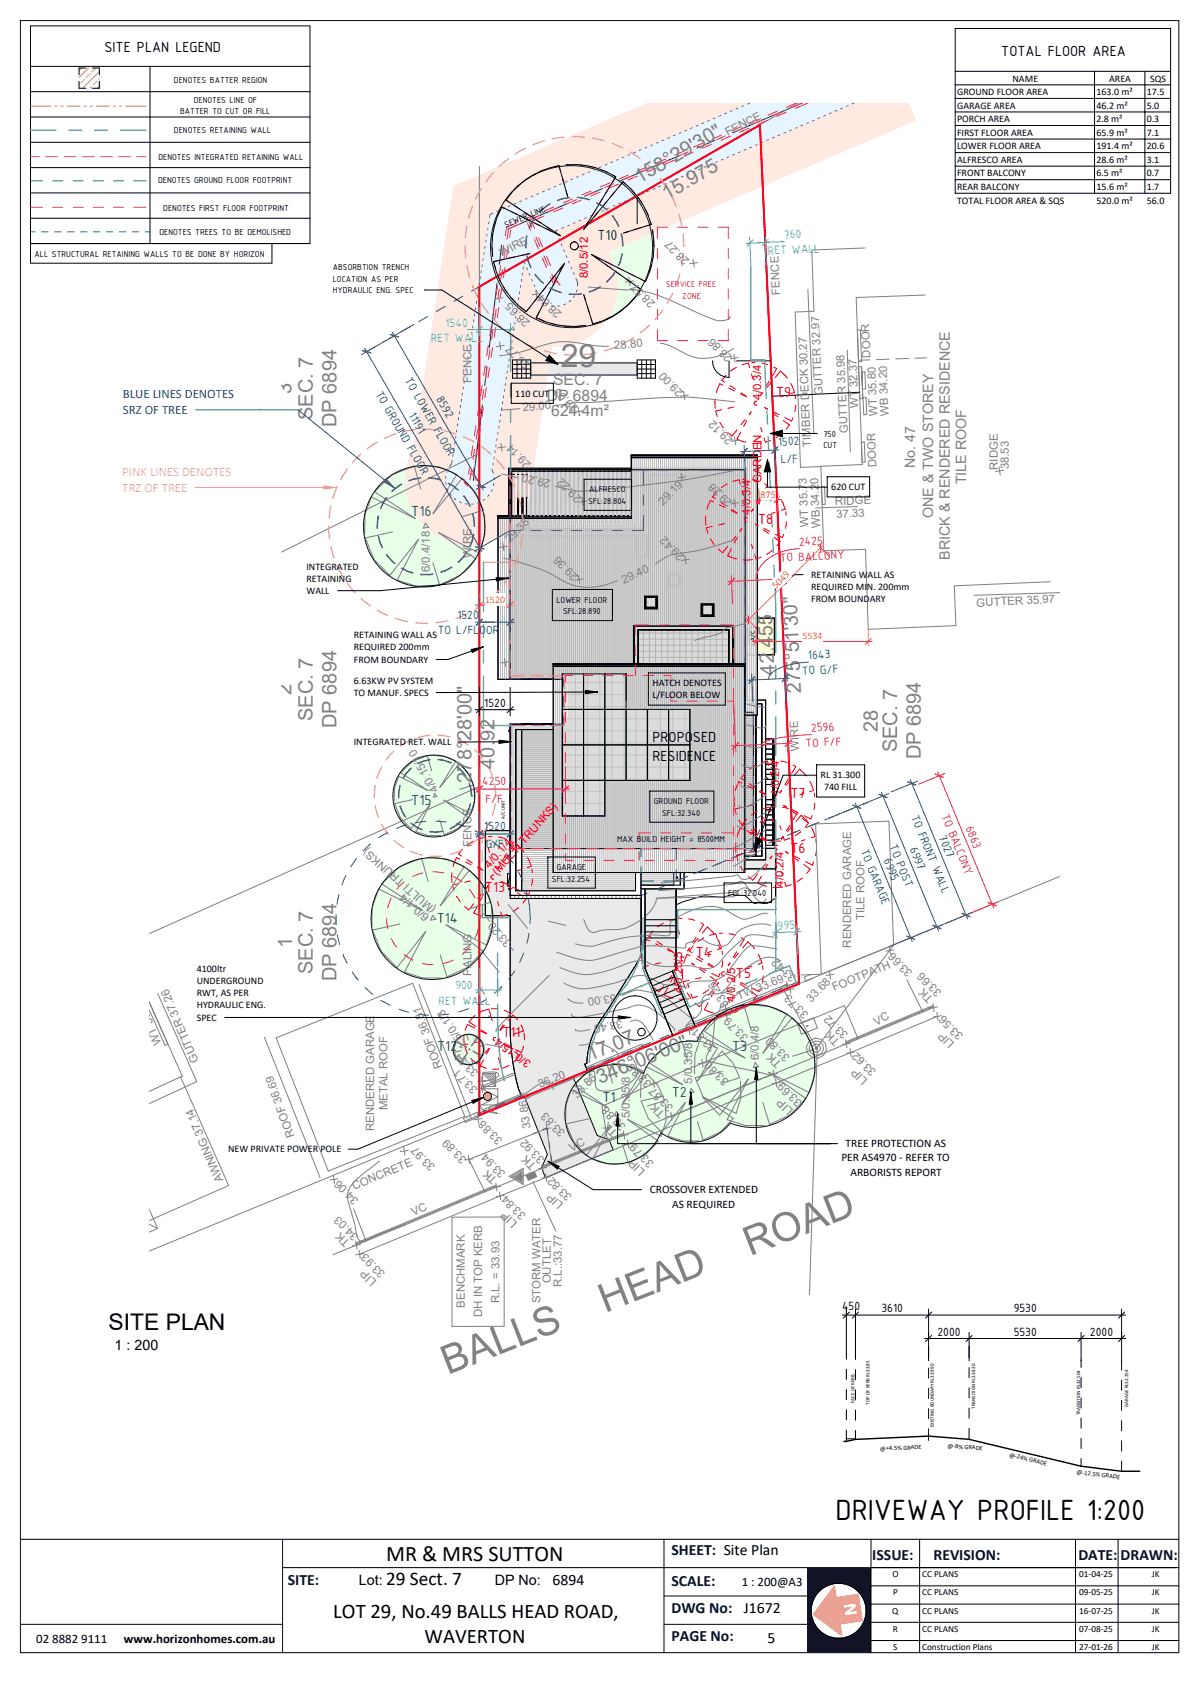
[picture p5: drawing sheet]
<svg xmlns="http://www.w3.org/2000/svg" width="297mm" height="420mm" viewBox="0 0 297 420" stroke-linecap="round" stroke-linejoin="round" font-family="sans-serif">
<defs><g id="words">
<g font-size="9.9" fill="#808080">
<text x="185.1" y="310.2" transform="rotate(-21 185.1 310.2)">ROAD</text>
<text x="149.4" y="324.2" transform="rotate(-21 149.4 324.2)">HEAD</text>
<text x="110.5" y="339.5" transform="rotate(-21 110.5 339.5)">BALLS</text>
</g>
<text font-size="7.9" fill="#808080" x="138.4" y="90.6">29</text>
<text font-size="7.8" x="206.3" y="375.4">DRIVEWAY PROFILE 1:200</text>
<text font-size="5.6" x="26.8" y="328.4">SITE PLAN</text>
<text font-size="5.5" x="95.4" y="385.5">MR &amp; MRS SUTTON</text>
<g font-size="5.1">
<text x="82.3" y="399.5">LOT 29, No.49 BALLS HEAD ROAD,</text>
<text x="104.8" y="405.7">WAVERTON</text>
</g>
<g font-size="4.9" fill="#808080">
<text x="157.8" y="45.4" transform="rotate(-30 157.8 45.4)">158°29'30&quot;</text>
<text x="164.7" y="49.5" transform="rotate(-30 164.7 49.5)">15.975</text>
<text x="72" y="97.4" transform="rotate(-90 72 97.4)">3</text>
<text x="77.3" y="103.7" transform="rotate(-90 77.3 103.7)">SEC. 7</text>
<text x="83.1" y="105.5" transform="rotate(-90 83.1 105.5)">DP 6894</text>
<text x="191.3" y="166.6" transform="rotate(-93 191.3 166.6)">42.455</text>
<text x="72" y="171.7" transform="rotate(-90 72 171.7)">2</text>
<text x="197.8" y="171.1" transform="rotate(-93 197.8 171.1)">275°51'30&quot;</text>
<text x="77.3" y="178" transform="rotate(-90 77.3 178)">SEC. 7</text>
<text x="83.1" y="179.8" transform="rotate(-90 83.1 179.8)">DP 6894</text>
<text x="216.8" y="180.7" transform="rotate(-90 216.8 180.7)">28</text>
<text x="221.5" y="185.7" transform="rotate(-90 221.5 185.7)">SEC. 7</text>
<text x="122.1" y="189.8" transform="rotate(-90 122.1 189.8)">40.92</text>
<text x="227.3" y="187.5" transform="rotate(-90 227.3 187.5)">DP 6894</text>
<text x="116.4" y="193.3" transform="rotate(-90 116.4 193.3)">278°28'00&quot;</text>
<text x="72.1" y="234.1" transform="rotate(-90 72.1 234.1)">1</text>
<text x="77.3" y="240.5" transform="rotate(-90 77.3 240.5)">SEC. 7</text>
<text x="83.1" y="242.3" transform="rotate(-90 83.1 242.3)">DP 6894</text>
<text x="145.7" y="262" transform="rotate(-22 145.7 262)">17.07</text>
<text x="148.1" y="267.6" transform="rotate(-22 148.1 267.6)">346°06'00&quot;</text>
</g>
<text font-size="4.8" x="95.3" y="391.5">29 Sect. 7</text>
<text font-size="4.1" fill="#fcfcfc" x="208.3" y="396" transform="rotate(82 208.3 396)">N</text>
<g font-size="3.9">
<text x="25.8" y="12.8">SITE PLAN LEGEND</text>
<text x="247.2" y="13.7">TOTAL FLOOR AREA</text>
<text x="161.1" y="183.1">PROPOSED</text>
<text x="161.1" y="187.9">RESIDENCE</text>
<text x="136.4" y="391.4">6894</text>
<text x="183.7" y="398.3">J1672</text>
<text x="189.5" y="405.6">5</text>
</g>
<text font-size="3.9" fill="#008000" x="147.5" y="59.4">T10</text>
<g font-size="3.9" fill="#808080">
<text x="136.5" y="95">SEC. 7</text>
<text x="135" y="98.9">DP 6894</text>
<text x="136.1" y="102.8">624.4m²</text>
</g>
<g font-size="3.9" fill="#f00">
<text x="191.6" y="97.9">T9</text>
<text x="187.1" y="129.3">T8</text>
<text x="195.2" y="197.1">T7</text>
<text x="195.2" y="210.5">T6</text>
<text x="119.7" y="220.4">T13</text>
<text x="171.8" y="236.3">T4</text>
<text x="181.7" y="241.5">T5</text>
<text x="124.1" y="256">T11</text>
</g>
<g font-size="3.9" fill="#008040">
<text x="101.5" y="127.3">T16</text>
<text x="101.5" y="198.7">T15</text>
<text x="107.8" y="227.9">T14</text>
<text x="107.9" y="259.5">T12</text>
<text x="180.7" y="259.5">T3</text>
<text x="148.7" y="272.1">T1</text>
<text x="165.8" y="270.8">T2</text>
</g>
<g font-size="3.9" fill="#00182c">
<text x="165.8" y="384">SHEET: Site Plan</text>
<text x="215.3" y="385.2">ISSUE:</text>
<text x="230.5" y="385.2">REVISION:</text>
<text x="266.2" y="385.2">DATE:</text>
<text x="276.7" y="385.2">DRAWN:</text>
<text x="71" y="391.5">SITE:</text>
<text x="165.8" y="391.6">SCALE:</text>
<text x="165.8" y="398.3">DWG No:</text>
<text x="165.8" y="405.2">PAGE No:</text>
</g>
<g font-size="3.5" fill="#808080">
<text x="225.9" y="115.5" transform="rotate(-90 225.9 115.5)">No. 47</text>
<text x="238.5" y="119.6" transform="rotate(-90 238.5 119.6)">TILE ROOF</text>
<text x="230.4" y="128" transform="rotate(-90 230.4 128)">ONE &amp; TWO STOREY</text>
<text x="234.5" y="138.2" transform="rotate(-90 234.5 138.2)">BRICK &amp; RENDERED RESIDENCE</text>
</g>
<g font-size="3.5">
<text x="28.3" y="333.4">1 : 200</text>
<text x="88.6" y="391.5">Lot:</text>
<text x="122.2" y="391.5">DP No:</text>
</g>
<g font-size="3.2" fill="#39b8c6">
<text x="193.6" y="58.9" transform="rotate(-3 193.6 58.9)">760</text>
<text x="189.6" y="62.9" transform="rotate(-3 189.6 62.9)">RET WALL</text>
<text x="110" y="80.6">1540</text>
<text x="106.4" y="84.4">RET WALL</text>
<text x="192.1" y="229.5" transform="rotate(-3 192.1 229.5)">995</text>
<text x="112.4" y="244.3">900</text>
<text x="108.2" y="248.1">RET WALL</text>
</g>
<g font-size="3.2" fill="#00f">
<text x="99.9" y="93.9" transform="rotate(60 99.9 93.9)">TO LOWER FLOOR</text>
<text x="30.4" y="98.3">BLUE LINES DENOTES</text>
<text x="92.6" y="97.2" transform="rotate(60 92.6 97.2)">TO GROUND FLOOR</text>
<text x="107.6" y="98.6" transform="rotate(60 107.6 98.6)">8592</text>
<text x="30.4" y="102.2">SRZ OF TREE</text>
<text x="100.8" y="102.5" transform="rotate(60 100.8 102.5)">11191</text>
<text x="192.1" y="110.1" transform="rotate(-3 192.1 110.1)">1502</text>
<text x="192.8" y="114.4" transform="rotate(-3 192.8 114.4)">L/F</text>
<text x="112.9" y="152.9">1520</text>
<text x="108.1" y="156.7">TO L/FLOOR</text>
<text x="198" y="166.6" transform="rotate(-3 198 166.6)">TO G/F</text>
<text x="199.6" y="162.8" transform="rotate(-3 199.6 162.8)">1643</text>
<text x="224.9" y="201.7" transform="rotate(68 224.9 201.7)">TO FRONT WALL</text>
<text x="119.6" y="204.9">1520</text>
<text x="120" y="209.3">G/F</text>
<text x="219.5" y="209" transform="rotate(68 219.5 209)">TO POST</text>
<text x="224.6" y="209.7" transform="rotate(68 224.6 209.7)">6997</text>
<text x="231.7" y="206.7" transform="rotate(68 231.7 206.7)">7027</text>
<text x="212.4" y="210.1" transform="rotate(68 212.4 210.1)">TO GARAGE</text>
<text x="218.1" y="212.4" transform="rotate(68 218.1 212.4)">6995</text>
</g>
<g font-size="3.2" fill="#ff88c4">
<text x="30.2" y="117.5">PINK LINES DENOTES</text>
<text x="30.2" y="121.4">TRZ OF TREE</text>
</g>
<g font-size="3.2" fill="#ff0080">
<text x="197.3" y="134.7" transform="rotate(-3 197.3 134.7)">2425</text>
<text x="192.6" y="138.7" transform="rotate(-3 192.6 138.7)">TO BALCONY</text>
<text x="199" y="184.5" transform="rotate(-3 199 184.5)">TO F/F</text>
<text x="200.3" y="180.6" transform="rotate(-3 200.3 180.6)">2596</text>
<text x="119.1" y="193.8">4250</text>
<text x="119.9" y="198.2">F/F</text>
<text x="232.4" y="201.5" transform="rotate(68 232.4 201.5)">TO BALCONY</text>
<text x="238.3" y="204.4" transform="rotate(68 238.3 204.4)">6863</text>
</g>
<g font-size="3.2">
<text x="119.6" y="174.5">1520</text>
<text x="207.9" y="323.5">450</text>
<text x="217.6" y="324">3610</text>
<text x="250.3" y="324">9530</text>
<text x="231.4" y="329.8">2000</text>
<text x="250.3" y="329.8">5530</text>
<text x="269.1" y="329.8">2000</text>
<text x="183.1" y="391.5">1 : 200@A3</text>
<text x="9" y="405.7">02 8882 9111</text>
<text x="30.6" y="405.7">www.horizonhomes.com.au</text>
</g>
<g font-size="2.8" fill="#808080">
<text x="179.7" y="33.6" transform="rotate(-28 179.7 33.6)">FENCE</text>
<text x="124" y="63.4" transform="rotate(-28 124 63.4)">WIRE</text>
<text x="170.3" y="64.2" transform="rotate(-135 170.3 64.2)">28.27</text>
<text x="138.8" y="77.3" transform="rotate(-135 138.8 77.3)">28.64</text>
<text x="161.9" y="74.8" transform="rotate(-135 161.9 74.8)">28.57</text>
<text x="192.6" y="72.7" transform="rotate(-93 192.6 72.7)">FENCE</text>
<text x="130.9" y="79.5" transform="rotate(-135 130.9 79.5)">28.65</text>
<text x="131" y="89.9" transform="rotate(-135 131 89.9)">28.77</text>
<text x="151.7" y="86.3" transform="rotate(-5 151.7 86.3)">28.80</text>
<text x="180.9" y="88.2" transform="rotate(-135 180.9 88.2)">28.86</text>
<text x="214.9" y="88.3" transform="rotate(-92 214.9 88.3)">DOOR</text>
<text x="116.4" y="94.6" transform="rotate(-90 116.4 94.6)">FENCE</text>
<text x="129.1" y="101.6" transform="rotate(-5 129.1 101.6)">29.00</text>
<text x="142.8" y="100.6" transform="rotate(-135 142.8 100.6)">29.03</text>
<text x="168.8" y="96.7" transform="rotate(-135 168.8 96.7)">29.00</text>
<text x="203.1" y="97.5" transform="rotate(-93 203.1 97.5)">GUTTER 32.97</text>
<text x="212" y="100.7" transform="rotate(-92 212 100.7)">WT 32.37</text>
<text x="209.4" y="106.9" transform="rotate(-93 209.4 106.9)">GUTTER 35.98</text>
<text x="216.6" y="102.8" transform="rotate(-92 216.6 102.8)">WT 35.80</text>
<text x="219.4" y="102.7" transform="rotate(-92 219.4 102.7)">WB 34.20</text>
<text x="181.1" y="108.6" transform="rotate(-135 181.1 108.6)">29.12</text>
<text x="200.2" y="110.3" transform="rotate(-92 200.2 110.3)">TIMBER DECK 30.27</text>
<text x="131.2" y="114.5" transform="rotate(-135 131.2 114.5)">29.14</text>
<text x="136" y="118.5" transform="rotate(-168 136 118.5)">29.20</text>
<text x="216.4" y="115.3" transform="rotate(-92 216.4 115.3)">DOOR</text>
<text x="246.4" y="116" transform="rotate(-90 246.4 116)">RIDGE</text>
<text x="249" y="115.9" transform="rotate(-90 249 115.9)">38.53</text>
<text x="143.7" y="122.9" transform="rotate(-135 143.7 122.9)">29.22</text>
<text x="163.8" y="124.8" transform="rotate(-45 163.8 124.8)">29.19</text>
<text x="181" y="124.1" transform="rotate(-135 181 124.1)">29.28</text>
<text x="206.2" y="124.7" transform="rotate(-2 206.2 124.7)">RIDGE</text>
<text x="199.6" y="130.1" transform="rotate(-92 199.6 130.1)">WT 35.73</text>
<text x="202.5" y="130.3" transform="rotate(-92 202.5 130.3)">WB 34.20</text>
<text x="206.5" y="127.9" transform="rotate(-2 206.5 127.9)">37.33</text>
<text x="116.4" y="137.9" transform="rotate(-90 116.4 137.9)">WIRE</text>
<text x="125.9" y="134.1" transform="rotate(-45 125.9 134.1)">29.38</text>
<text x="169.1" y="137.3" transform="rotate(-135 169.1 137.3)">29.42</text>
<text x="106.1" y="141.3" transform="rotate(-90 106.1 141.3)">6/0.4/18</text>
<text x="142.8" y="142.1" transform="rotate(-135 142.8 142.1)">29.36</text>
<text x="154" y="144.1" transform="rotate(-24 154 144.1)">29.40</text>
<text x="241.1" y="149.8" transform="rotate(-3 241.1 149.8)">GUTTER 35.97</text>
<text x="197.3" y="185.3" transform="rotate(-93 197.3 185.3)">WIRE</text>
<text x="108.3" y="195" transform="rotate(-120 108.3 195)">4/0.15/10</text>
<text x="116.4" y="209.2" transform="rotate(-90 116.4 209.2)">FENCE</text>
<text x="106.1" y="226.2" transform="rotate(-139 106.1 226.2)">6/0.1/4</text>
<text x="107.8" y="224.3" transform="rotate(-139 107.8 224.3)">(MULTI TRUNKS)</text>
<text x="213.4" y="227.2" transform="rotate(-90 213.4 227.2)">TILE ROOF</text>
<text x="126.4" y="232.8" transform="rotate(-131 126.4 232.8)">33.20</text>
<text x="210.2" y="234" transform="rotate(-90 210.2 234)">RENDERED GARAGE</text>
<text x="116.4" y="240.9" transform="rotate(-90 116.4 240.9)">PALING</text>
<text x="151.9" y="245.3" transform="rotate(170 151.9 245.3)">33.00</text>
<text x="196.7" y="241.3" transform="rotate(-135 196.7 241.3)">33.42</text>
<text x="205.9" y="244.8" transform="rotate(-23 205.9 244.8)">FOOTPATH</text>
<text x="225.5" y="240" transform="rotate(-135 225.5 240)">33.66</text>
<text x="232.6" y="244.9" transform="rotate(-135 232.6 244.9)">33.66</text>
<text x="153.5" y="251.8" transform="rotate(170 153.5 251.8)">33.40</text>
<text x="180" y="248.1" transform="rotate(-120 180 248.1)">33.26</text>
<text x="182.4" y="246.9" transform="rotate(-22 182.4 246.9)">TW 33.69</text>
<text x="199.8" y="250.3" transform="rotate(-135 199.8 250.3)">33.73</text>
<text x="200.3" y="247.6" transform="rotate(-45 200.3 247.6)">33.68</text>
<text x="230.6" y="246.4" transform="rotate(-135 230.6 246.4)">TK</text>
<text x="39.9" y="257.4" transform="rotate(-113 39.9 257.4)">WT 36.74</text>
<text x="184.9" y="256" transform="rotate(-135 184.9 256)">33.79</text>
<text x="207.5" y="257" transform="rotate(-135 207.5 257)">TK</text>
<text x="209.6" y="255.4" transform="rotate(-135 209.6 255.4)">33.72</text>
<text x="216.3" y="253.2" transform="rotate(-27 216.3 253.2)">VC</text>
<text x="235.8" y="257.6" transform="rotate(-135 235.8 257.6)">LIP</text>
<text x="237.9" y="255.6" transform="rotate(-135 237.9 255.6)">33.56</text>
<text x="49.1" y="261.9" transform="rotate(-113 49.1 261.9)">GUTTER 37.26</text>
<text x="109.2" y="263.5" transform="rotate(-110 109.2 263.5)">ROOF 36.81</text>
<text x="115.6" y="258.3" transform="rotate(-124 115.6 258.3)">1.5/0.1/3</text>
<text x="176.9" y="258.6" transform="rotate(-135 176.9 258.6)">33.81</text>
<text x="187.4" y="261.8" transform="rotate(-90 187.4 261.8)">6/0.4/8</text>
<text x="193.1" y="262.5" transform="rotate(-135 193.1 262.5)">TK</text>
<text x="195.2" y="260.9" transform="rotate(-135 195.2 260.9)">33.80</text>
<text x="118.1" y="268.8" transform="rotate(-135 118.1 268.8)">33.71</text>
<text x="118.3" y="264.8" transform="rotate(-135 118.3 264.8)">33.34</text>
<text x="133.4" y="268.7" transform="rotate(-23 133.4 268.7)">36.20</text>
<text x="161" y="267.4" transform="rotate(-135 161 267.4)">33.85</text>
<text x="170.9" y="267.6" transform="rotate(-90 170.9 267.6)">5/0.35/8</text>
<text x="180.1" y="266.9" transform="rotate(-135 180.1 266.9)">33.80</text>
<text x="214.3" y="266.6" transform="rotate(-135 214.3 266.6)">LIP</text>
<text x="216.5" y="264.5" transform="rotate(-135 216.5 264.5)">33.62</text>
<text x="95.6" y="274.2" transform="rotate(-90 95.6 274.2)">METAL ROOF</text>
<text x="142.5" y="271.2" transform="rotate(-45 142.5 271.2)">33.86</text>
<text x="164.3" y="274.8" transform="rotate(-135 164.3 274.8)">TK</text>
<text x="166.4" y="273.3" transform="rotate(-135 166.4 273.3)">33.87</text>
<text x="196" y="274.1" transform="rotate(-135 196 274.1)">LIP</text>
<text x="198.1" y="272.1" transform="rotate(-135 198.1 272.1)">33.69</text>
<text x="72.8" y="280.4" transform="rotate(-110 72.8 280.4)">ROOF 36.69</text>
<text x="92.4" y="279.3" transform="rotate(-90 92.4 279.3)">RENDERED GARAGE</text>
<text x="124.3" y="281.4" transform="rotate(-135 124.3 281.4)">33.88</text>
<text x="131.1" y="278.5" transform="rotate(-98 131.1 278.5)">33.86</text>
<text x="139.7" y="279.5" transform="rotate(-135 139.7 279.5)">33.83</text>
<text x="152.7" y="279.5" transform="rotate(-135 152.7 279.5)">TK</text>
<text x="154.7" y="278" transform="rotate(-135 154.7 278)">33.88</text>
<text x="155.5" y="276.1" transform="rotate(-90 155.5 276.1)">5/0.35/8</text>
<text x="8.7" y="285.3" transform="rotate(-113 8.7 285.3)">RIDGE</text>
<text x="107.6" y="287.9" transform="rotate(-135 107.6 287.9)">33.97</text>
<text x="115.4" y="286.1" transform="rotate(-135 115.4 286.1)">33.89</text>
<text x="132.5" y="287.6" transform="rotate(-135 132.5 287.6)">TK</text>
<text x="134.6" y="286.1" transform="rotate(-135 134.6 286.1)">33.92</text>
<text x="141.1" y="284.3" transform="rotate(-25 141.1 284.3)">VC</text>
<text x="161.6" y="287.1" transform="rotate(-135 161.6 287.1)">33.79</text>
<text x="55.2" y="291.4" transform="rotate(-113 55.2 291.4)">AWNING 37.14</text>
<text x="87.4" y="293.8" transform="rotate(-23 87.4 293.8)">CONCRETE</text>
<text x="122.9" y="291.2" transform="rotate(-135 122.9 291.2)">TK</text>
<text x="125" y="289.7" transform="rotate(-135 125 289.7)">33.94</text>
<text x="159.4" y="289.1" transform="rotate(-135 159.4 289.1)">LIP</text>
<text x="88.7" y="296.2" transform="rotate(-135 88.7 296.2)">34.06</text>
<text x="130" y="300" transform="rotate(-135 130 300)">33.84</text>
<text x="139.2" y="297.4" transform="rotate(-135 139.2 297.4)">LIP</text>
<text x="141.3" y="295.4" transform="rotate(-135 141.3 295.4)">33.82</text>
<text x="88.6" y="305.1" transform="rotate(-135 88.6 305.1)">34.03</text>
<text x="102.1" y="300.3" transform="rotate(-25 102.1 300.3)">VC</text>
<text x="127.8" y="302" transform="rotate(-135 127.8 302)">LIP</text>
<text x="86.6" y="306.6" transform="rotate(-135 86.6 306.6)">TK</text>
<text x="93.1" y="316.3" transform="rotate(-135 93.1 316.3)">LIP</text>
<text x="95.3" y="314.3" transform="rotate(-135 95.3 314.3)">33.93</text>
<text x="136" y="316.9" transform="rotate(-90 136 316.9)">OUTLET</text>
<text x="138.7" y="317.8" transform="rotate(-90 138.7 317.8)">R.L.:33.77</text>
<text x="114.7" y="322.9" transform="rotate(-90 114.7 322.9)">BENCHMARK</text>
<text x="123.3" y="321.8" transform="rotate(-90 123.3 321.8)">R.L. = 33.93</text>
<text x="133.4" y="321.8" transform="rotate(-90 133.4 321.8)">STORM WATER</text>
<text x="119.1" y="325.2" transform="rotate(-90 119.1 325.2)">DH IN TOP KERB</text>
</g>
<g font-size="2.8" fill="#f00">
<text x="145.1" y="68.7" transform="rotate(-90 145.1 68.7)">8/0.5/12</text>
<text x="187.9" y="98.7" transform="rotate(-90 187.9 98.7)">4/0.3/4</text>
<text x="188" y="119.3" transform="rotate(-90 188 119.3)">GARDEN</text>
<text x="185.3" y="127.1" transform="rotate(-90 185.3 127.1)">4/0.3/4</text>
<text x="192.4" y="196.5" transform="rotate(-90 192.4 196.5)">4/0.2/4</text>
<text x="120.9" y="214.5" transform="rotate(-49 120.9 214.5)">4/0.1/4</text>
<text x="122.8" y="216.3" transform="rotate(-49 122.8 216.3)">(MULTI TRUNKS)</text>
<text x="193.4" y="218.9" transform="rotate(-90 193.4 218.9)">4/0.2/4</text>
<text x="168.4" y="245.3" transform="rotate(-90 168.4 245.3)">4/0.25/5</text>
<text x="181.5" y="247.5" transform="rotate(-90 181.5 247.5)">4/0.2/5</text>
<text x="131.3" y="262.1" transform="rotate(-143 131.3 262.1)">3/0.15/4</text>
</g>
<g font-size="2.8">
<text x="207.7" y="286.8">PER AS4970 - REFER TO</text>
<text x="208.8" y="283.3">TREE PROTECTION AS</text>
<text x="210" y="290.3">ARBORISTS REPORT</text>
<text x="160.4" y="294.7">CROSSOVER EXTENDED</text>
<text x="166" y="298.2">AS REQUIRED</text>
</g>
<g font-size="2.5">
<text x="236.3" y="23.5">GROUND FLOOR AREA</text>
<text x="250" y="20.1">NAME</text>
<text x="270.7" y="23.5">163.0 m²</text>
<text x="273.8" y="20.1">AREA</text>
<text x="283.1" y="23.5">17.5</text>
<text x="283.9" y="20.1">SQS</text>
<text x="236.3" y="26.8">GARAGE AREA</text>
<text x="270.7" y="26.8">46.2 m²</text>
<text x="283.1" y="26.8">5.0</text>
<text x="236.3" y="30.2">PORCH AREA</text>
<text x="236.3" y="33.5">FIRST FLOOR AREA</text>
<text x="270.7" y="30.2">2.8 m²</text>
<text x="270.7" y="33.5">65.9 m²</text>
<text x="283.1" y="30.2">0.3</text>
<text x="283.1" y="33.5">7.1</text>
<text x="236.3" y="36.9">LOWER FLOOR AREA</text>
<text x="236.3" y="40.2">ALFRESCO AREA</text>
<text x="270.7" y="36.9">191.4 m²</text>
<text x="270.7" y="40.2">28.6 m²</text>
<text x="283.1" y="36.9">20.6</text>
<text x="283.1" y="40.2">3.1</text>
<text x="236.3" y="43.6">FRONT BALCONY</text>
<text x="236.3" y="46.9">REAR BALCONY</text>
<text x="270.7" y="43.6">6.5 m²</text>
<text x="270.7" y="46.9">15.6 m²</text>
<text x="283.1" y="43.6">0.7</text>
<text x="283.1" y="46.9">1.7</text>
<text x="236.3" y="50.3">TOTAL FLOOR AREA &amp; SQS</text>
<text x="270.7" y="50.3">520.0 m²</text>
<text x="283.1" y="50.3">56.0</text>
<text x="127.2" y="97.9">110 CUT</text>
<text x="205.2" y="121">620 CUT</text>
<text x="75.7" y="140.6">INTEGRATED</text>
<text x="75.7" y="143.6">RETAINING</text>
<text x="200.3" y="142.6">RETAINING WALL AS</text>
<text x="75.7" y="146.6">WALL</text>
<text x="200.3" y="145.6">REQUIRED MIN. 200mm</text>
<text x="200.3" y="148.6">FROM BOUNDARY</text>
<text x="87.3" y="157.6">RETAINING WALL AS</text>
<text x="87.3" y="160.6">REQUIRED 200mm</text>
<text x="87.3" y="163.6">FROM BOUNDARY</text>
<text x="87.3" y="168.8">6.63KW PV SYSTEM</text>
<text x="87.3" y="171.8">TO MANUF. SPECS</text>
<text x="161.1" y="169.5">HATCH DENOTES</text>
<text x="161.1" y="172.4">L/FLOOR BELOW</text>
<text x="87.3" y="184">INTEGRATED RET. WALL</text>
<text x="202.6" y="192.2">RL 31.300</text>
<text x="203.5" y="195.1">740 FILL</text>
<text x="48.6" y="240.1">4100ltr</text>
<text x="48.6" y="243">UNDERGROUND</text>
<text x="48.6" y="246">RWT, AS PER</text>
<text x="48.6" y="249">HYDRAULIC ENG.</text>
<text x="48.6" y="252">SPEC</text>
<text x="56.3" y="284.5">NEW PRIVATE POWER POLE</text>
</g>
<g font-size="2.5" fill="#ff8000">
<text x="187.8" y="123" transform="rotate(-3 187.8 123)">875</text>
<text x="119.7" y="148.8">1520</text>
<text x="191.6" y="145.5" transform="rotate(-45 191.6 145.5)">5049</text>
<text x="198.1" y="157.8">5534</text>
</g>
<g font-size="2.3">
<text x="42.9" y="20.4">DENOTES BATTER REGION</text>
<text x="44.4" y="28.2">BATTER TO CUT OR FILL</text>
<text x="47.8" y="25.4">DENOTES LINE OF</text>
<text x="42.9" y="32.7">DENOTES RETAINING WALL</text>
<text x="39.1" y="39.5">DENOTES INTEGRATED RETAINING WALL</text>
<text x="39" y="45.2">DENOTES GROUND FLOOR FOOTPRINT</text>
<text x="40.3" y="52">DENOTES FIRST FLOOR FOOTPRINT</text>
<text x="39.3" y="58">DENOTES TREES TO BE DEMOLISHED</text>
<text x="124.9" y="56.2" transform="rotate(-22 124.9 56.2)">SEWER LINE</text>
<text x="8.5" y="63.4">ALL STRUCTURAL RETAINING WALLS TO BE DONE BY HORIZON</text>
<text x="82.1" y="66.7">ABSORBTION TRENCH</text>
<text x="82.1" y="69.5">LOCATION AS PER</text>
<text x="82.1" y="72.4">HYDRAULIC ENG. SPEC</text>
<text x="203.3" y="107.8">750</text>
<text x="203.3" y="110.6">CUT</text>
<text x="145.2" y="124.4">SFL:28.804</text>
<text x="145.5" y="121.6">ALFRESCO</text>
<text x="137.4" y="148.8">LOWER FLOOR</text>
<text x="139" y="151.6">SFL:28.890</text>
<text x="161.4" y="198.6">GROUND FLOOR</text>
<text x="163.5" y="201.4">SFL:32.340</text>
<text x="152.4" y="208">MAX BUILD HEIGHT = 8500MM</text>
<text x="186.1" y="209.5">DN</text>
<text x="137.4" y="214.9">GARAGE</text>
<text x="136.3" y="217.7">SFL:32.254</text>
<text x="179.8" y="221.3">FGL:32.040</text>
<text x="220.3" y="389.5">O</text>
<text x="227.6" y="389.5">CC PLANS</text>
<text x="266.4" y="389.5">01-04-25</text>
<text x="284.4" y="389.5">JK</text>
<text x="220.5" y="393.9">P</text>
<text x="227.6" y="393.9">CC PLANS</text>
<text x="266.4" y="393.9">09-05-25</text>
<text x="284.4" y="393.9">JK</text>
<text x="220.3" y="398.4">Q</text>
<text x="227.6" y="398.4">CC PLANS</text>
<text x="266.4" y="398.4">16-07-25</text>
<text x="284.4" y="398.4">JK</text>
<text x="220.4" y="402.9">R</text>
<text x="220.5" y="407.3">S</text>
<text x="227.6" y="402.9">CC PLANS</text>
<text x="227.6" y="407.3">Construction Plans</text>
<text x="266.4" y="402.9">07-08-25</text>
<text x="266.4" y="407.3">27-01-26</text>
<text x="284.4" y="402.9">JK</text>
<text x="284.4" y="407.3">JK</text>
</g>
<g font-size="2.3" fill="#ff0080">
<text x="164.4" y="70.9">SERVICE FREE</text>
<text x="168.5" y="73.7">ZONE</text>
</g>
<g font-size="1.6">
<text x="186.3" y="158.2" transform="rotate(-90 186.3 158.2)">A/C</text>
<text x="217.3" y="358.2" transform="rotate(-2 217.3 358.2)">@+4.5% GRADE</text>
<text x="233.9" y="357.5" transform="rotate(3 233.9 357.5)">@-8% GRADE</text>
<text x="249.1" y="359.6" transform="rotate(13 249.1 359.6)">@-24% GRADE</text>
<text x="265.8" y="363.9" transform="rotate(7 265.8 363.9)">@-12.5% GRADE</text>
</g>
<g font-size="1.2">
<text x="124.7" y="202.2" transform="rotate(-90 124.7 202.2)">A/C UNIT</text>
<text x="211" y="346.4" transform="rotate(-90 211 346.4)">FACE OF KERB</text>
<text x="214.6" y="346.8" transform="rotate(-90 214.6 346.8)">TOP OF KERB RL33.85</text>
<text x="240.7" y="347.9" transform="rotate(-90 240.7 347.9)">TRANSITION RL33.830</text>
<text x="278.6" y="347.4" transform="rotate(-90 278.6 347.4)">GARAGE RL32.254</text>
<text x="230.6" y="352.4" transform="rotate(-90 230.6 352.4)">EXISTING BOUNDARY RL33.990</text>
<text x="266.7" y="349.5" transform="rotate(-90 266.7 349.5)">TRANSITION RL32.504</text>
</g>
</g></defs>
<g fill="none" stroke="#000" stroke-width=".25">
<path d="M208.9 333.4v2.2M208.9 338.1v2.5M211.2 333.4v2.3M211.2 338.2v2.5M229.2 332.4v2.9M229.2 337.8v2.5M239.2 332.4v2.8M239.2 337.7v2.5M266.9 335.8v1.9M276.9 335.8v2.5M208.9 355.3h2.3M208.9 343.1v2.5"/>
<path d="M208.9 348.1v2.5M208.9 353.1v2.8M211.2 343.2v2.5M211.2 348.2v2.5M211.2 353.2v2.2M229.2 342.8v2.5M229.2 347.8v2.5M229.2 352.8v2.8M239.2 342.7v2.5M239.2 347.7v2.5M239.2 352.7v2.7M266.9 340.2v2.5"/>
<path d="M266.9 345.2v2.5M266.9 350.2v2.5M266.9 355.2v2.5M276.9 340.8v2.5M276.9 345.8v2.5M276.9 350.8v2.5M276.9 355.8v2.5M266.9 360.2v1.8M276.9 360.8v2.5"/>
</g>
<path d="M208.3 355.9l2.9-.5 18-.8 10 .8 27.7 6.6 10 1.3h4.5" fill="none" stroke="#000" stroke-width=".35"/>
<path d="M125.6 131.3v5.5z" fill="#fff"/>
<path d="M129.7 290.2l2.3-1 .7 1.4-2.3 1z" fill="#808080"/>
<path d="M136.6 209.5v5.9h47.3v-5.9zM136.6 167.7v11.1h2.2v-11.1z" fill="#fff"/>
<g fill="#eaeaea">
<path d="M119.8 205.1h6.2v16.7h32.3v14.2l-10 15.8a20.4 20.4 0 0 0-3.4 10.8l-.5 .2 .6 1.6-16.1 6.6a29.9 29.9 0 0 1-2.2-8.2l-.5-4.1-.2-4.2v-28.4h-4.3l-.5-3.1-1.4-3.4z"/>
<path d="M159.3 219.5h7.6v19.9l-.9 .4 5.7 13.6-5.6 2.3-6.8-16.6z"/>
<path d="M183.9 212.3h5.1v-2.8h2.5v5h-7.6z"/>
</g>
<g fill="#fff">
<path d="M184 173.8h2.6v37.6h-2.7v-1.9h2.1v-33.6h-2z"/>
<path d="M158.3 215.4h8v3.2h-8z"/>
<path d="M128.8 209.5h7.8v5.9h20.3v4.5h-28.1z"/>
<path d="M184.3 161.7v11.2h2.7v-11.2zM123 132.9v34.8h3v-.4h-.4v-36zM155.9 113v2.6h28.4v37h2.7v-39.6z"/>
</g>
<path d="M131.6 116l-1.5 10.1-1.9 2.8-2.2 2.1v36.7h13.2v11.1h-13.2v30.7h60v-33.6h-2v-59.9zM140.1 169h.1v8.5h-.1z" fill="#dbdbdb"/>
<g fill="#fff">
<path d="M138.8 167.7h.4v7.5h-.4z"/>
<path d="M138.8 175.2h.4v3.6h-.4z"/>
</g>
<g fill="#e8e8e8">
<path d="M129.5 270.8l12-4.9 5.9 14.5 2.9 1 1.1 2.5-16.8 6.9-.9-2.5 1.4-3.2z"/>
<path d="M135.7 89.6h21.6v3h-22.1z"/>
</g>
<path d="M142.8 266.8l-.7 .7 5.3 12.9 2.9 1 1.1 2.5-5.3 2.2a12.3 12.3 0 0 0 17.1-6.4 12.5 12.5 0 0 0 17.1-2.4 15.2 15.2 0 0 0 19.8-8.3 15.2 15.2 0 0 0-8.2-19.8 15.2 15.2 0 0 0-19.8 8 12.5 12.5 0 0 0-13.3 7.9 12.3 12.3 0 0 0-16 1.7zM111.9 259.2a3.8 3.8 0 0 0 7.5 0 3.8 3.8 0 0 0-7.5 0zM91.6 226.8a15.1 15.1 0 0 0 30.1 0 15.1 15.1 0 0 0-30.1 0zM97 196.5a10.1 10.1 0 0 0 20.2 0 10.1 10.1 0 0 0-20.2 0zM94 119.5a15 15 0 0 0 3.1 23.4 15 15 0 0 0 22-8.7 16 16 0 0 1-18.8-18.5 14.9 14.9 0 0 0-6.3 3.8zM150.3 62.3a15.1 15.1 0 0 1 2.3 7.1 15.2 15.2 0 0 1-2.6 9.4 20 20 0 0 0 10.9-21z" fill="#e8ffe8"/>
<path d="M126 221.1h32.4v.7h-32.4z" fill="#fff"/>
<path d="M112 45.9l47.9-20.5h25.4l-64.3 27.5-9.5 61.7a6 6 0 0 0 3.6 9.8 6 6 0 0 0 6.4-8.3l7.9-51.4 3.8 8.9a5.2 5.2 0 0 0 6.2 1.6 5.2 5.2 0 0 0 3.2-5.6l-5.4-12.6 73.8-31.6h13.3l1.9 4.4-75.9 32.5a15.1 15.1 0 0 1 2.3 7.1 15.2 15.2 0 0 1-16.3 16.1l-6.2 40.6a16 16 0 0 1-21.7 6.5 16 16 0 0 1-6.5-21.7z" fill="#ffeae1"/>
<path d="M121 52.9l64.3-27.5h25.7l-73.8 31.6 5.4 12.6a5.2 5.2 0 0 1-3.2 5.6 5.2 5.2 0 0 1-6.2-1.6l-3.8-8.9-7.9 51.4a6 6 0 0 1-6.4 8.3 6 6 0 0 1-3.6-9.8z" fill="#e6f5ff"/>
<path d="M187 152.6h4.2v9.1h-4.2z" fill="#ffffd7"/>
<g fill="#fffff7">
<path d="M185 154.9h1.4l.3 .2-.1 4.2h-1.4l-.2-.2z"/>
<path d="M184.3 152.6v9.1h2.7v-9.1zM185 154.9h1.5l.2 .2v4l-.2 .2-1.5-.1z"/>
</g>
<circle cx="120.4" cy="270.7" r="1" fill="#ffb591"/>
<g fill="none" stroke="#ebebeb" stroke-width=".25">
<path d="M156.5 118.1h.3M157.6 118.1h.2M125.6 130.1h.1M125.6 133.1h.1M125.6 136.1h.1M130.6 130.1h27.9M133.5 129.5v1.1M136.5 128v2.6M139.5 129.5v1.1M142.5 129.5v1.1M145.5 129.5v1.1M148.5 129.5v1.1"/>
<path d="M151.5 128v2.6M154.5 128v2.6M156.5 124.1h.3M156.5 127.1h.3M156.5 121.1h.3M157.5 129.5v1.1M157.6 124.1h.2M157.6 121.1h.2M157.6 127.1h.2"/>
</g>
<path d="M183.9 176.5h2.7M184 176h2.6M184 175.5h2.6M184 175h2.6M184 174.5h2.6M184 174h2.6" fill="none" stroke="#f0f0f0" stroke-width=".25"/>
<path d="M156.6 154.8v9.1M156.6 154.6h8.3M165.5 154.6h15.4M180.9 154.8v9.1" fill="none" stroke="#fcfcfc" stroke-width=".25"/>
<path d="M155.9 127.4h.1M180.9 155.5v8.4" fill="none" stroke="#f4f4f4" stroke-width=".25"/>
<g fill="none" stroke="#ccc" stroke-width=".25">
<path d="M155.9 116h28.1l-.1 60.3M155.9 115.6h28.4v57.3M155.9 113h31.1M155.9 116.4h2.6M158.9 116v15h-32.9M159.2 115.7l.2-.1 .1 .2-.1 .2-.2-.1zM183.4 115.7l.2-.1 .1 .2-.1 .2-.2-.1zM123 128h32.9M125.6 128v8.8M125.6 137.7v.1M125.6 128v39.3h.4M125.6 131.4h.2l.1 .1-.1 .2h-.2z"/>
<path d="M126 128v39.7M126.3 128v2.6h32.2v-1.1M127.1 129.5v1.1M130.6 129.5v1.1M155.5 130.5l.3-.1 .1 .2-.1 .2-.3-.1zM155.9 127.4v.6M157 132.3v5.3h3.2v-20.3h22.4v46.6M157.6 132.3v4.9h2.2v-4.9M160.2 132.3h-32.9v34.1h9.3M156.6 154.6h24.3M156.6 154.8v9.1M164.9 142h2.8v2.3h-2.2"/>
<path d="M165.5 142v12.6M165.5 144.8h2.7v-3.2h-3.3v13M180.9 154.8v9.1M184.3 152.6h2.7M185 154.9h1.4l.3 .2v4l-.2 .2h-1.3l-.2-.2zM125.6 166.5v.1M184 172.9h3M184 173.8h3M184.3 161.7h2.7M186.6 173.8v2.8"/>
</g>
<g fill="none" stroke="#f2f2f2" stroke-width=".25">
<path d="M155.9 116.4h.6v13.1h-.8v-1.5M156.8 116.4h.8v13.1h-.8zM157.6 116.4v13.1M157.8 116.4h.9v13.1h-.9zM158.6 116.4v13.1M127 128v1.5h.8v-1.5M127.8 128v1.5M128 128v1.5h.9v-1.5M128.8 128v1.5M129.1 128v1.5h.8v-1.5M129.9 128v1.5M130.2 128v1.5h.8l-.1-1.5"/>
<path d="M131.2 128v1.5h.9v-1.5M132 128v1.5M132.3 128v1.5h.8v-1.5M133.1 128v1.5M133.4 128v1.5h.8v-1.5M134.1 128v1.5M134.4 128v1.5h.9l-.1-1.5M135.5 128v1.5h.8v-1.5M136.3 128v1.5M136.6 128v1.5h.8v-1.5M137.3 128v1.5M137.6 128v1.5h.9v-1.5"/>
<path d="M138.4 128v1.5M138.7 128v1.5h.8v-1.5M139.7 128v1.5h.9v-1.5M140.5 128v1.5M140.8 128v1.5h.8v-1.5M141.6 128v1.5M141.9 128v1.5h.8v-1.5M142.7 128v1.5M142.9 128v1.5h.9l-.1-1.5M144 128v1.5h.8v-1.5M144.8 128v1.5M145.1 128v1.5h.8v-1.5"/>
<path d="M145.8 128v1.5M146.1 128v1.5h.9v-1.5M146.9 128v1.5M147.2 128v1.5h.8v-1.5M148.3 128v1.5h.8v-1.5M149 128v1.5M149.3 128v1.5h.9v-1.5M150.1 128v1.5M150.4 128v1.5h.8v-1.5M151.2 128v1.5M151.5 128v1.5h.8l-.1-1.5M152.5 128v1.5h.9v-1.5"/>
<path d="M153.3 128v1.5M153.6 128v1.5h.8v-1.5M154.4 128v1.5M154.7 128v1.5h.8v-1.5M155.4 128v1.5"/>
</g>
<g fill="none" stroke="#9f9f9f" stroke-width=".25">
<path d="M125.6 118.1h.1M131 118.1h.2M132.1 118.1h.2M133.1 118.1h.3M134.2 118.1h.2M135.3 118.1h.2M136.3 118.1h.3M136.5 116.4v11M137.4 118.1h.2M138.5 118.1h.2M139.5 118.1h.2M140.6 118.1h.2"/>
<path d="M141.6 118.1h.3M142.7 118.1h.2M143.8 118.1h.2M144.8 118.1h.3M145.9 118.1h.2M147 118.1h.2M148 118.1h.3M149.1 118.1h.2M150.2 118.1h.2M151.2 118.1h.3M151.5 116.4v11M152.3 118.1h.2"/>
<path d="M153.4 118.1h.2M154.4 118.1h.3M154.5 116.4v11M155.5 118.1h.2M125.6 121.1h.1M125.6 124.1h.1M125.6 127.1h.1M131 121.1h.2M131 124.1h.2M131 127.1h.2M132.1 121.1h.2M132.1 124.1h.2"/>
<path d="M132.1 127.1h.2M133.1 121.1h.3M133.1 124.1h.3M133.1 127.1h.3M134.2 121.1h.2M134.2 124.1h.2M134.2 127.1h.2M135.3 121.1h.2M135.3 124.1h.2M135.3 127.1h.2M136.3 121.1h.3M136.3 124.1h.3"/>
<path d="M136.3 127.1h.3M137.4 121.1h.2M137.4 124.1h.2M137.4 127.1h.2M138.5 121.1h.2M138.5 124.1h.2M138.5 127.1h.2M139.5 121.1h.2M139.5 124.1h.2M139.5 127.1h.2M140.6 121.1h.2M140.6 124.1h.2"/>
<path d="M140.6 127.1h.2M141.6 121.1h.3M141.6 124.1h.3M141.6 127.1h.3M142.7 121.1h.2M142.7 124.1h.2M142.7 127.1h.2M143.8 121.1h.2M143.8 124.1h.2M143.8 127.1h.2M144.8 121.1h.3M144.8 124.1h.3"/>
<path d="M144.8 127.1h.3M145.9 121.1h.2M145.9 124.1h.2M145.9 127.1h.2M147 121.1h.2M147 124.1h.2M147 127.1h.2M148 121.1h.3M148 124.1h.3M148 127.1h.3M149.1 121.1h.2M149.1 124.1h.2"/>
<path d="M149.1 127.1h.2M150.2 121.1h.2M150.2 124.1h.2M150.2 127.1h.2M151.2 121.1h.3M151.2 124.1h.3M151.2 127.1h.3M152.3 121.1h.2M152.3 124.1h.2M152.3 127.1h.2M153.4 121.1h.2M153.4 124.1h.2"/>
<path d="M153.4 127.1h.2M154.4 121.1h.3M154.4 124.1h.3M154.4 127.1h.3M155.5 121.1h.2M155.5 124.1h.2M155.5 127.1h.2"/>
</g>
<g fill="none" stroke="#b7b7b7" stroke-width=".25">
<path d="M156.1 113v50.9M156.6 113v41.6M157.1 113v41.6M157.6 113v41.6M158.1 113v41.6M158.6 113v41.6M159.1 113v41.6M159.6 113v34.2M160.1 113v34.2M160.6 113v34.2M161.1 113v34.2M161.6 113v34.2"/>
<path d="M162.1 113v34.2M162.6 113v41.6M163.1 113v41.6M163.6 113v41.6M164.1 113v41.6M164.6 113v41.6M165.1 113v41.6M165.6 113v41.6M166.1 113v41.6M166.6 113v41.6M167.1 113v41.6M167.6 113v41.6"/>
<path d="M168.1 113v41.6M168.6 113v41.6M169.1 113v41.6M169.6 113v41.6M170.1 113v41.6M170.6 113v41.6M171.1 113v41.6M171.6 113v41.6M172.1 113v41.6M172.6 113v41.6M173.1 113v41.6M173.6 113v36.1"/>
<path d="M174.1 113v36.1M174.6 113v36.1M175.1 113v36.1M175.6 113v36.1M176.1 113v36.1M176.6 113v41.6M177.1 113v41.6M177.6 113v41.6M178.1 113v41.6M178.6 113v41.6M179.1 113v41.6M179.6 113v41.6"/>
<path d="M180.1 113v41.6M180.6 113v41.6M181.1 113v41.6M181.6 113v50.9M182.1 113v50.9M182.6 113v50.9M183.1 113v50.9M183.6 113v50.9M184.1 113v63.6M184.6 113v63.6M185.1 113v63.6M185.6 113v63.6"/>
<path d="M186.1 113v63.6M186.6 113v63.6M123.1 128v39.7M123.6 128v39.7M124.1 128v39.7M124.6 128v39.7M125.1 128v39.7M125.6 128v39.7M126.1 128v39.7M126.6 128v39.7M127.1 128v39.7M127.6 128v39.7"/>
<path d="M128.1 128v39.7M128.6 128v39.7M129.1 128v39.7M129.6 128v39.7M130.1 128v39.7M130.6 128v39.7M131.1 128v39.7M131.6 128v39.7M132.1 128v39.7M132.6 128v39.7M133.1 128v39.7M133.6 128v39.7"/>
<path d="M134.1 128v39.7M134.6 128v39.7M135.1 128v39.7M135.6 128v39.7M136.1 128v39.7M136.6 128v39.7M137.1 128v35.9M137.6 128v35.9M138.1 128v35.9M138.6 128v35.9M139.1 128v35.9M139.6 128v35.9"/>
<path d="M140.1 128v35.9M140.6 128v35.9M141.1 128v35.9M141.6 128v35.9M142.1 128v35.9M142.6 128v35.9M143.1 128v35.9M143.6 128v35.9M144.1 128v35.9M144.6 128v35.9M145.1 128v35.9M145.6 128v35.9"/>
<path d="M146.1 128v35.9M146.6 128v35.9M147.1 128v35.9M147.6 128v35.9M148.1 128v35.9M148.6 128v35.9M149.1 128v35.9M149.6 128v35.9M150.1 128v35.9M150.6 128v35.9M151.1 128v35.9M151.6 128v35.9"/>
<path d="M152.1 128v35.9M152.6 128v35.9M153.1 128v35.9M153.6 128v35.9M154.1 128v35.9M154.6 128v35.9M155.1 128v35.9M155.6 128v35.9M156.6 154.8v9.1M159.6 150.3v4.3M160.1 150.3v4.3M160.6 150.3v4.3"/>
<path d="M161.1 150.3v4.3M161.6 150.3v4.3M162.1 150.3v4.3M173.6 152.2v2.4M174.1 152.2v2.4M174.6 152.2v2.4M175.1 152.2v2.4M175.6 152.2v2.4M176.1 152.2v2.4M137.1 164.5v50.9M137.6 164.5v50.9M138.1 164.5v50.9"/>
<path d="M138.6 164.5v50.9M139.1 164.5v1.9M139.6 164.5v1.9M140.1 164.5v1.9M140.6 164.5v1.9M141.1 164.5v1.9M141.6 164.5v1.9M142.1 164.5v1.9M142.6 164.5v1.9M143.1 164.5v1.9M143.6 164.5v1.9M144.1 164.5v1.9"/>
<path d="M144.6 164.5v1.9M145.1 164.5v1.9M145.6 164.5v1.9M146.1 164.5v1.9M146.6 164.5v1.9M147.1 164.5v1.9M147.6 164.5v1.9M148.1 164.5v1.9M148.6 164.5v1.9M149.1 164.5v1.9M149.6 164.5v1.9M150.1 164.5v1.9"/>
<path d="M150.6 164.5v1.9M151.1 164.5v1.9M151.6 164.5v1.9M152.1 164.5v1.9M152.6 164.5v1.9M153.1 164.5v1.9M153.6 164.5v1.9M154.1 164.5v1.9M154.6 164.5v8.4M155.1 164.5v10.7M155.6 164.5v10.7M156.1 164.5v10.7"/>
<path d="M156.6 164.5v10.7M157.1 164.5v10.7M157.6 164.5v10.7M158.1 164.5v10.7M158.6 164.5v10.7M159.1 164.5v10.7M159.6 164.5v10.7M160.1 164.5v10.7M160.6 164.5v10.7M161.1 164.5v10.7M161.6 164.5v10.7M162.1 164.5v10.7"/>
<path d="M162.6 164.5v10.7M163.1 164.5v10.7M163.6 164.5v10.7M164.1 164.5v10.7M164.6 164.5v10.7M165.1 164.5v10.7M165.6 164.5v10.7M166.1 164.5v10.7M166.6 164.5v10.7M167.1 164.5v10.7M167.6 164.5v10.7M168.1 164.5v10.7"/>
<path d="M168.6 164.5v10.7M169.1 164.5v10.7M169.6 164.5v10.7M170.1 164.5v10.7M170.6 164.5v50.9M171.1 164.5v50.9M171.6 164.5v50.9M172.1 164.5v50.9M172.6 164.5v50.9M173.1 164.5v50.9M173.6 164.5v50.9M174.1 164.5v50.9"/>
<path d="M174.6 164.5v50.9M175.1 164.5v50.9M175.6 164.5v50.9M176.1 164.5v50.9M176.6 164.5v50.9M177.1 164.5v50.9M177.6 164.5v50.9M178.1 164.5v50.9M178.6 164.5v50.9M179.1 164.5v50.9M179.6 164.5v50.9M180.1 164.5v50.9"/>
<path d="M180.6 164.5v50.9M181.1 164.5v50.9M181.6 164.5v50.9M182.1 164.5v50.9M182.6 164.5v50.9M183.1 164.5v50.9M183.6 164.5v50.9M183.9 180h2.7M183.9 179.5h2.7M183.9 179h2.7M183.9 178.5h2.7M183.9 178h2.7"/>
<path d="M183.9 177.5h2.7M183.9 177h2.7M128.8 200h7.8M128.8 199.5h7.8M128.8 199h7.8M128.8 198.5h7.8M128.8 198h7.8M128.8 197.5h7.8M128.8 197h7.8M128.8 196.5h7.8M128.8 196h7.8M128.8 195.5h7.8"/>
<path d="M128.8 195h7.8M128.8 194.5h7.8M128.8 194h7.8M128.8 193.5h7.8M128.8 193h7.8M128.8 192.5h7.8M128.8 192h7.8M128.8 191.5h7.8M128.8 191h7.8M128.8 190.5h7.8M128.8 190h7.8M128.8 189.5h7.8"/>
<path d="M128.8 189h7.8M128.8 188.5h7.8M128.8 188h7.8M128.8 187.5h7.8M128.8 187h7.8M128.8 186.5h7.8M128.8 186h7.8M128.8 185.5h7.8M128.8 185h7.8M128.8 184.5h7.8M128.8 184h7.8M128.8 183.5h7.8"/>
<path d="M128.8 183h7.8M128.8 182.5h7.8M128.8 182h7.8M128.8 181.5h7.8M128.8 181h7.8M128.8 180.5h7.8M149.6 192.7v22.7M150.1 192.7v22.7M150.6 192.7v22.7M151.1 192.7v22.7M151.6 192.7v22.7M152.1 192.7v22.7"/>
<path d="M152.6 192.7v22.7M153.1 192.7v22.7M153.6 192.7v22.7M154.1 192.7v22.7M154.6 192.7v22.7M155.1 192.7v22.7M155.6 192.7v22.7M156.1 192.7v22.7M156.6 192.7v22.7M157.1 192.7v22.7M157.6 192.7v22.7M158.1 192.7v22.7"/>
<path d="M158.6 192.7v22.7M159.1 192.7v22.7M159.6 192.7v22.7M160.1 192.7v22.7M160.6 192.7v22.7M161.1 192.7v22.7M161.6 192.7v22.7M162.1 192.7v22.7M162.6 192.7v22.7M163.1 192.7v22.7M163.6 192.7v22.7M164.1 192.7v22.7"/>
<path d="M164.6 192.7v22.7M165.1 192.7v22.7M165.6 192.7v22.7M166.1 192.7v22.7M166.6 192.7v22.7M167.1 192.7v22.7M167.6 192.7v22.7M168.1 192.7v22.7M168.6 192.7v22.7M169.1 192.7v22.7M169.6 192.7v22.7M170.1 192.7v22.7"/>
<path d="M183.9 200h2.7M183.9 199.5h2.7M183.9 199h2.7M183.9 198.5h2.7M183.9 198h2.7M183.9 197.5h2.7M183.9 197h2.7M183.9 196.5h2.7M183.9 196h2.7M183.9 195.5h2.7M183.9 195h2.7M183.9 194.5h2.7"/>
<path d="M183.9 194h2.7M183.9 193.5h2.7M183.9 193h2.7M183.9 192.5h2.7M183.9 192h2.7M183.9 191.5h2.7M183.9 191h2.7M183.9 190.5h2.7M183.9 190h2.7M183.9 189.5h2.7M183.9 189h2.7M183.9 188.5h2.7"/>
<path d="M183.9 188h2.7M183.9 187.5h2.7M183.9 187h2.7M183.9 186.5h2.7M183.9 186h2.7M183.9 185.5h2.7M183.9 185h2.7M183.9 184.5h2.7M183.9 184h2.7M183.9 183.5h2.7M183.9 183h2.7M183.9 182.5h2.7"/>
<path d="M183.9 182h2.7M183.9 181.5h2.7M183.9 181h2.7M183.9 180.5h2.7M128.8 211h7.8M128.8 210.5h7.8M128.8 210h7.8M128.8 209.5h7.8M128.8 209h7.8M128.8 208.5h7.8M128.8 208h7.8M128.8 207.5h7.8"/>
<path d="M128.8 207h7.8M128.8 206.5h7.8M128.8 206h7.8M128.8 205.5h7.8M128.8 205h7.8M128.8 204.5h7.8M128.8 204h7.8M128.8 203.5h7.8M128.8 203h7.8M128.8 202.5h7.8M128.8 202h7.8M128.8 201.5h7.8"/>
<path d="M128.8 201h7.8M128.8 200.5h7.8M128.8 218.5h28.1M128.8 218h28.1M128.8 217.5h28.1M128.8 217h28.1M128.8 216.5h28.1M128.8 216h28.1M128.8 215.5h28.1M128.8 211.5h7.8M128.8 212h7.8M128.8 212.5h7.8"/>
<path d="M128.8 213h7.8M128.8 213.5h7.8M128.8 214h7.8M128.8 214.5h7.8M128.8 215h7.8M128.8 219h28.1M128.8 219.5h28.1M139.1 201.5v13.9M139.6 201.5v13.9M140.1 201.5v13.9M140.6 201.5v13.9M141.1 201.5v13.9"/>
<path d="M141.6 201.5v13.9M142.1 201.5v13.9M142.6 201.5v13.9M143.1 201.5v13.9M143.6 201.5v13.9M144.1 201.5v13.9M144.6 201.5v13.9M145.1 201.5v13.9M145.6 201.5v13.9M146.1 201.5v13.9M146.6 201.5v13.9M147.1 201.5v13.9"/>
<path d="M147.6 201.5v13.9M148.1 201.5v13.9M148.6 201.5v13.9M149.1 201.5v13.9M158.3 218.5h8.1M158.3 218h8.1M158.3 217.5h8.1M158.3 217h8.1M158.3 216.5h8.1M158.3 216h8.1M158.3 215.5h8.1M183.9 211h2.7"/>
<path d="M183.9 210.5h2.7M183.9 210h2.7M183.9 209.5h2.7M183.9 209h2.7M183.9 208.5h2.7M183.9 208h2.7M183.9 207.5h2.7M183.9 207h2.7M183.9 206.5h2.7M183.9 206h2.7M183.9 205.5h2.7M183.9 205h2.7"/>
<path d="M183.9 204.5h2.7M183.9 204h2.7M183.9 203.5h2.7M183.9 203h2.7M183.9 202.5h2.7M183.9 202h2.7M183.9 201.5h2.7M183.9 201h2.7M183.9 200.5h2.7M115 275.8l.9 .9M115.6 275.6l.9 .8M116.9 275l.9 .9"/>
<path d="M117.5 274.8l.8 .7"/>
</g>
<g fill="none" stroke="#b2b2b2" stroke-width=".25">
<path d="M157.6 156.3h22.3M157.6 157.8h22.3M157.6 159.3h22.3M158.9 155.5v8.4M160.4 155.5v8.4M161.9 155.5v8.4M163.4 155.5v8.4M164.9 155.5v8.4M166.3 155.5v8.4M167.8 155.5v8.4M169.3 155.5v8.4M170.8 155.5v8.4"/>
<path d="M172.3 155.5v8.4M173.8 155.5v8.4M175.3 155.5v8.4M176.8 155.5v8.4M178.3 155.5v8.4M179.8 155.5v8.4M157.6 160.8h22.3M157.6 162.3h22.3M157.6 163.8h22.3"/>
</g>
<g fill="none" stroke="#c3c3c3" stroke-width=".25">
<path d="M138.8 168.5h15.8M138.8 171.5h15.8M138.8 174.5h15.8M138.8 177.5h31.5M139.1 166.4v35.1M142.1 166.4v35.1M145.1 166.4v35.1M148.1 166.4v35.1M151.1 166.4v26.3M154.1 166.4v26.3M157.1 175.2v17.5M160.1 175.2v17.5"/>
<path d="M163.1 175.2v17.5M166.1 175.2v17.5M169.1 175.2v17.5M138.8 180.5h31.5M138.8 183.4h31.5M138.8 186.4h31.5M138.8 189.4h31.5M138.8 192.4h31.5M138.8 195.4h10.5M138.8 198.4h10.5M138.8 201.4h10.5"/>
</g>
<g fill="none" stroke="#f3f3f3" stroke-width=".25">
<path d="M149.3 192.7h21M151.1 192.7h.1M154.1 192.7h.1M157.1 192.7h.1M160.1 192.7h.1M163.1 192.7h.1M166.1 192.7h.1M169.1 192.7h.1M138.8 201.5h10.5M139.1 201.5h.1M142.1 201.5h.1M145.1 201.5h.1"/>
<path d="M148.1 201.5h.1"/>
</g>
<g fill="none" stroke="#808080" stroke-width=".25">
<path d="M197.1 25.4l-9.5 5.4M118.4 41v29.8M123 72.7l.3 2M124.2 73.5l-2 .3M132.3 71.6l.3 2M133.4 72.5l-2 .3M145.3 70.9l7.4 .6a32 32 0 0 1 7.9 .8l4.1 1.5 10.1 4.5a5.5 5.5 0 0 0 5.2 .4l.3-.3-.2-.3M155.2 68.5l.3 2M156.4 69.4l-2 .3M171.1 64l.3 2M172.2 64.8l-2 .3M199.5 71.5l1.4 35.5"/>
<path d="M213.6 61.2l-13.2 .5 .5 15.2-4.6 .1 1.3 38.4 5.1-.2M228.4 72.8l-17 .7 1.5 41.2-10.2 .4 .7 20.9 10.3-.4 .7 19.8 21.6-.9-.4-9.9 23.6-1M123.3 84.5l.3 1.9M124.5 85.3l-2 .3M150.3 85.5l-2.4-.1a60 60 0 0 0-9.9-1l-2.3 .4-3.3 1a39.6 39.6 0 0 1-9 2l.1-.1M163 84.8a15.3 15.3 0 0 1 5.7 2.3 11.3 11.3 0 0 0 12.4-1.1M168.8 96.7l.3 2M169.9 97.5l-2 .3M181.2 87.4l.3 2M181.4 99.2a83 83 0 0 0-17.7-1l-19.9 1.2a4.7 4.7 0 0 0-3.2 .3l-3.7 .5M182.3 88.3l-2 .3M209.2 86.4l.7 25.1"/>
<path d="M211.7 81.5h.7l.3 7.8h-.8zM212.7 90.5h-.7l.3 7.9h.7l-.3-7.9 .3 7.9M212.8 91.9h.7l.2 4.1-.7 .1zM213.1 98.2h.7l.2 4.2h-.8zM214.8 88.9l-2.9 .1M219.6 88.7l-3.2 .1M224.3 88.5l-3.1 .1M228.8 88.3l-2.9 .1M103.6 114.9l4.8 .4 4.4 1.8M112.8 117.1l-5.9 9.8 7.3-8.8 3.2 3.5 2 4.3-5.2 1.7M118.4 111.9l-49 24.5M123.6 109.5l.3 2"/>
<path d="M123.9 117l3.9 1M124.8 110.3l-2 .3M128.4 100.9l-4.7 .4M142.8 100.6l.3 2M143.9 101.4l-2 .3M168.2 116.9l.3 2M169.3 117.7l-2 .3M181.3 107.8l.3 2M181.5 116.2l-12.4 2.3-21.8 2.5a16.9 16.9 0 0 1-8-.4l-2.2-.5M182.5 108.7l-2 .3M212.6 109.2h.8l.2 4.9h-.8zM246.6 115.3l.3 2"/>
<path d="M247.8 116.1l-2 .3M91.7 122.7l-1.6 4.5-.1 4.7M96.9 131.3l-6.7 1.5 2.1 5.3 3.9 4 7.1-8.9-5.2 10 4.4 1.5h4.7M103.9 120.8l-1.6-5.7-5.6 2.2-4.2 4.1 10 6.6-10.8-5.3M105 129.2l.8 1-1.3 .2zM106.9 139l1.6 5.4M119.6 127l.1 4.8-1.4 4.7-10-5 9.2 6.5-3.9 4-5 2.4M124.1 134l.3 2M124.3 137.8l.9 .2a48.2 48.2 0 0 1 14.8 5.9 15.2 15.2 0 0 0 12.4-.5M125.3 134.9l-2 .3M143.7 122.8l.3 2M144.8 123.7l-2 .3"/>
<path d="M169.1 137.2l.3 2M170.2 138.1l-2 .3M181.3 123.3l.3 2M181.6 133.2a57.2 57.2 0 0 1-12.9 3.3l-.4 .1a10.6 10.6 0 0 0-6.5 2.6M182.4 124.1l-2 .3M202.8 120.2h.8l.1 4.3-.7 .1zM211.7 125.1l-10.3 .3M142.8 142.1l.3 2M143.9 143l-1.9 .3M184.1 153.9l-2.9 .7a3.7 3.7 0 0 0-3.1 1.5l-1.3 .6-5.1 1.3-.1 .2M261.7 146.3l-21.2 .7M124.5 162.6l.3 1.9"/>
<path d="M125.7 163.4l-2 .3M184.2 178.9l1.3 .4a5.7 5.7 0 0 0 3.5 .2l.1-.3M184.6 173.9l3.1 .6 1.3-.1M98.4 191.7l-1 2.9-.1 3.2M101.9 197.4l-4.5 1 1.5 3.5 2.6 2.7 4.7-6-3.5 6.7 3 1h3.1M106.4 186.5l3.2 .2 2.9 1.2-3.9 6.6 4.8-5.9 2.2 2.3 1.3 2.9-3.4 1.1M106.6 190.4l-1.1-3.8-3.7 1.4-2.8 2.8 6.7 4.4-7.3-3.5M107.3 196l.6 .7-.9 .1zM117 194.5l.1 3.3-.9 3.1-6.7-3.4 6.1 4.4-2.5 2.7-3.4 1.5-1.1-3.6M118.4 194.2l-81.6 36.3M189.1 183.5a3.5 3.5 0 0 1-4.4 .8l-1-.4M189.1 187.7a4.4 4.4 0 0 1-5.8 1.2"/>
<path d="M189.1 192l-1.1 .9a5.9 5.9 0 0 1-4.3 1.5l-.8-.5M189.1 196.3l-1.4 1a13.5 13.5 0 0 1-4 2.1l-1.1-.2-.2-.3M93.5 219.5l-1.6 4.5-.1 4.7M105.4 211.7l4.8 .4 4.4 1.8M105.7 217.6l-1.6-5.7-5.6 2.2-4.2 4.1 10 6.6-10.8-5.3M114.6 213.9l-6 9.8 7.3-8.8 3.3 3.5 2 4.3-5.2 1.7M189.1 200.6l-4.7 2.9a2.68 2.68 0 0 1-2.3 .6l-.1-.2M189.1 204.9l-6.9 4.1-.7-.1M189.1 209.1l-8 4.8M189.1 213.4a19.9 19.9 0 0 1-4.7 3.7 1.62 1.62 0 0 1-2.1-1l-.4-.1-.8 .3-17.9 1.7h.1M189.1 217.7a5.7 5.7 0 0 1-3.2 2.3 3.5 3.5 0 0 1-2.1-2 1.37 1.37 0 0 0-2.1 .1l-6.1 .8-13 1M261.7 216.4l-64.4 26.5"/>
<path d="M98.7 228.2l-6.7 1.4 2.1 5.3 3.9 4 7.1-8.9-5.2 10 4.4 1.5h4.7M106.8 226l.8 1-1.3 .2zM119 234.9l4.2 5.2M119.3 225.6l1.6 1.9M121.4 223.8l.1 4.9-1.4 4.6-10-5 9.2 6.5-3.9 4-5 2.4-1.7-5.4M125.5 223.4l4.8 5.9M125.9 233.7l.8 1M126.1 221.1v.7M127.1 221.1v.7M128.1 221.1v.7M129.1 221.1v.7M130.1 221.1v.7"/>
<path d="M131.1 221.1v.7M132.1 221.1v.7M133.1 221.1v.7M134.1 221.1v.7M135.1 221.1v.7M135.3 227.4l4.4 1.1M136.1 221.1v.7M137.1 221.1v.7M138.1 221.1v.7M139.1 221.1v.7M140.1 221.1v.7M141.1 221.1v.7"/>
<path d="M142.1 221.1v.7M143.1 221.1v.7M144.1 221.1v.7M145.1 221.1v.7M146.1 221.1v.7M147.1 221.1v.7M148.1 221.1v.7M149.1 221.1v.7M150.1 221.1v.7M151.1 221.1v.7M152.1 221.1v.7M153.1 221.1v.7"/>
<path d="M154.1 221.1v.7M155.1 221.1v.7M156.1 221.1v.7M157.1 221.1v.7M158.1 221.1v.7M181.3 221.4l-19.3 .4M189.1 222a1.2 1.2 0 0 1-1 .8 1.2 1.2 0 0 1-1.2-.6l-1.3-1.9a2.03 2.03 0 0 0-3.4-.4l-.9 .4-2 .2-16.1 1.2a1.25 1.25 0 0 0-1.2 .5 11.6 11.6 0 0 1-7.2 6.8 18.6 18.6 0 0 1-5.9 .6l-1 .3a1.96 1.96 0 0 1-3.2-1.4l-.6-1.5M189.5 225.6l-.9-.1-1.5 .4a8 8 0 0 1-3.9 1l-2-1a9.8 9.8 0 0 0-10.3-1.2 17.5 17.5 0 0 0-5.4 3.1v1.7a1.02 1.02 0 0 1-1 1.6 41.3 41.3 0 0 0-18 2.5l-2.4-.1-2-.4M190.3 228.5a8.9 8.9 0 0 0-8.2 1.7l-1.3 1.7a3.5 3.5 0 0 1-4.7 1.4l-1.3-.5a4 4 0 0 0-4.5-.1l-.9 .3-.2 1.1-3.1-.2a22.4 22.4 0 0 0-13 1.3l-3.6 1.1a11.1 11.1 0 0 1-8.9-.1l-3.2-1.1M191.1 231.4l-2.6-.4a5.7 5.7 0 0 0-4.9 .7 39.5 39.5 0 0 0-6.3 6.3 5.5 5.5 0 0 1-5.9 .6l-3-.1a15.3 15.3 0 0 1-9.4-1.3 13.1 13.1 0 0 0-6.4 1.6 20.7 20.7 0 0 1-9.5 1.7l-4.9-1.6M191.9 234.3l-5.3-.8a2.53 2.53 0 0 0-2.9 1.3l-.7 .7a22.5 22.5 0 0 1-5.4 6.1 16 16 0 0 1-5.8 .7 2.34 2.34 0 0 0-2.5 1.8 7.7 7.7 0 0 0-4.7-.9 14 14 0 0 1-4.6-2 7 7 0 0 0-5.8 .7 41.4 41.4 0 0 1-10.5 2.3 11.3 11.3 0 0 1-4.5-1.5M192.7 237.2a5 5 0 0 0-5.8 .1 20.7 20.7 0 0 0-7.7 6.9 4.1 4.1 0 0 1-3.9 1.3 2.01 2.01 0 0 0-2.1 2.4 3.3 3.3 0 0 1-2.2 3.7l-2.1-1.6a18.3 18.3 0 0 0-10.3-5.4 7.7 7.7 0 0 0-4.9 1.1h-.1"/>
<path d="M204.8 239.7l.3 2M219.5 233.7l.3 2M220.6 233.4l-19 25.4-8-14.1M220.7 234.5l-2 .3M36.8 247.5l4.7 10.3-.7 .4-4-8.9M36.8 247.3l8.2 18.4-8.2 3.8M38.9 245.3l9.7 21.8-11.8 5.4M65.3 256.1l13.7 34.7M68.2 256.3l33.7-13.5 12.8 32.8-33.7 13.5zM103.5 243.1l12.8 32.8M112.6 257.3l-.4 1.1-.1 1.2M113.9 259.4l-1.7 .4 .5 1.3 1 1 1.8-2.2-1.3 2.5 1.1 .4h1.1"/>
<path d="M115.2 255.4l-1.4 .5-1.1 1.1 2.6 1.6-2.7-1.3M115.2 255.4l.4 1.4M115.5 255.3l1.2 .1 1.1 .5-1.5 2.4 1.9-2.2 .8 .9 .5 1.1-1.3 .4M115.9 258.9l.2 .3h-.3zM118.6 244.2l1.1 1.3M119.5 258.3l.1 1.3-.4 1.1-2.5-1.2 2.3 1.6-1 1-1.2 .6-.4-1.4M119.9 257.8l4 .8M120.5 250.9l.7 .1M135.6 240.9l-10.4 10.4a11.6 11.6 0 0 0-2.7 3.3h.2M140.2 246.6a4.6 4.6 0 0 0 3.7 1.1M141.1 250.4v.3a4.7 4.7 0 0 0 4.1 .2l9.6-2a6.3 6.3 0 0 1 7.4 1.1l2.2 1.8 1.3 1.4a1.44 1.44 0 0 1 .8 1.3M142.1 254.2l-.1 .2a5 5 0 0 0 3.6-.2"/>
<path d="M143 258h1.2a6.3 6.3 0 0 1 6.4 .7l.8 .4a2.07 2.07 0 0 1 1.2 1.5M155.6 252.2a2.96 2.96 0 0 1 4 1.7l1.7 3M158.6 257.8l-13.7 5.6M158.8 258.3l-13.7 5.6M158.8 258l.1 1M169.5 256.9l3.9 .3 3.7 1.5-4.9 8.2 6.1-7.4 2.7 3 1.6 3.6M170 253.5l.3 1.9M171.1 254.3l-1.9 .3M176.4 251.9l-.2 2.8a10 10 0 0 1-1.7 6l-.2 .8 .5 .5 15.4 3.5M179.1 249.1l-9.5 4M179.1 248.3l.3 2M179.2 249.6l.3 2"/>
<path d="M180.2 249.1l-2 .3M180.4 250.5l-2 .3M183.7 248.3l-5.5 2.2-4.3 4.2 10.1 6.6-10.9-5.3-1.5 4.4-.1 4.7M183.7 248.3l1.6 5.7M185 248.1l4.8 .4 4.4 1.8-5.9 9.8 7.3-8.8 3.2 3.5 2 4.4-5.1 1.6M193.5 240.1v-.3a3.1 3.1 0 0 0-3.5 .7 44.4 44.4 0 0 0-10.4 7.1 1.89 1.89 0 0 1-1.7 1 2.2 2.2 0 0 1-1.8 1.9l-.5 .2M194.2 242.3l.3 2M194.3 243l-1.7 1M194.4 243l-15.3 6.1M194.6 243.5l-15.3 6.1-9.5 4M194.9 243.3l.3 1.9M195.1 244.3l-24.9 10.2-.9-1.2 2.1-2.3"/>
<path d="M195.4 243.2l-2 .3M196.1 244.1l-2 .3M196.5 243.4l-1.7 .5M196.9 252.8l3.9-1.5 1 2.5-3.9 1.5zM199.1 253.3h.4zM200.3 240.5l-1.7 .7 .4 1.1 1.7-.7M200.6 258.3l.8-.5 .9 .2 .3 .9-.4 .8-1 .1-.6-.6zM201.5 258.5l.4 .3-.3 .4-.4-.3zM201.8 258.5l-2 61.2M202.8 240.5l-1.4-37.1 18.1-.6 1.1 30.6-17.8 7.1-5 .2M205.9 240.6l-2 .3M208.8 256.8l.3 1.9"/>
<path d="M209.8 258.9l.3 2M209.9 257.6l-1.9 .3M211 259.7l-2 .3M211.8 256.5l-3.3-8.2-35.1 14.2-24.8 10.6 1.4 8.8M223.9 241.9l3.9 8M230.3 248.3l-21.5 9M230.3 247.8l.3 2M230.4 248.5l-21.6 9M230.5 248.8l-39.5 16.4M231.3 250l.3 1.9M231.4 251l-142.6 58.7M231.5 248.6l-2 .3"/>
<path d="M232.4 250.8l-2 .3M44.6 266l11.8 26.7-19.6 8.7M114.4 276.1l3.5-1.5 .4 1.1-3.4 1.5zM117.9 275.4l.3 1.9M118.4 275.4l-81.6 33.5M118.8 267.8l.3 1.9M118.9 265.9l.3 2M118.9 268.8h4v4h-4l4-2zM119 276.2l-2 .3M119.2 265v3.2h3.2v-3.2h-3.2l3.2 3.2M119.2 264.8l1.9-.1a2.31 2.31 0 0 1 1.9 .4 .94 .94 0 0 1-.8 1.2l-3.2 .9M119.7 265l2.7 2.7"/>
<path d="M119.9 268.6l-1.9 .3M120 266.7l-2 .3M120.3 265l2.1 2.1M120.9 265l1.5 1.6M121.4 265l1 1M122 265l.4 .4M126.7 265l-7.7 3.2M127.1 265.3l-8.2 3.4M129.2 269.9l-10.1 4.2M129.4 270.4l-10.1 4.1M129.6 270.2l.3 2M130.8 271l-2 .3"/>
<path d="M134.9 277.7l.3 1.9M136 278.5l-2 .3M136.3 267.1l.3 2M137.4 268l-1.9 .2M145.3 263.7l.3 2M145.4 276.3l-5.6 1.2 1.8 4.3 3.2 3.4 5.9-7.4-4.3 8.4M145.5 264.7l-15.7 6.5M146.5 264.6l-2 .3M151 262.6l3.9 .3 3.7 1.5-4.9 8.1 6.1-7.3 2.7 2.9 1.6 3.7-4.3 1.3M151.2 267.4l-1.3-4.7-4.7 1.8-3.5 3.5 8.4 5.5-9.1-4.4-1.3 3.7v3.9M152.2 274.4l.6 .9-1 .2zM153.9 279.8l-20.1 8.2"/>
<path d="M153.9 279.3l.3 2M155.3 260.2a6.9 6.9 0 0 1 2 4.9 6.5 6.5 0 0 1-3.7 3.4 8.1 8.1 0 0 1-6.2 .5 10 10 0 0 1-.6-4l-.4-.8a13.6 13.6 0 0 0-5.8 2.4 5.8 5.8 0 0 1-5.1 .8 2.86 2.86 0 0 0-3.2 .8l-.5 .3a15.7 15.7 0 0 1-7.1 3.5l-2.8 1-1.3 .7a3.9 3.9 0 0 0 2.2 1.2l-.6-.1a5.6 5.6 0 0 1-3.4-1.2l-.3-.9M161.3 266.6l.3 2M162.4 267.4l-2 .3M163.9 270.6l-5.6 1.3 1.8 4.3 3.2 3.4 5.9-7.5-4.3 8.4 3.7 1.2h3.9M164.3 272.6l.1 4.1-1.2 3.9-8.3-4.2 7.6 5.4-3.2 3.4-4.2 1.9-1.4-4.5M165.6 274.6l.3 2M165.7 275.6l-31.8 12.8-51.7 21.4M166.7 275.5l-1.9 .3M169.7 261.8l-1.3-4.7-4.7 1.8-3.5 3.4 8.4 5.6-9.1-4.5-1.3 3.7-.1 3.9M170.7 268.8l.6 .9-1 .1zM173.3 261.5l.3 2"/>
<path d="M174.4 262.4l-2 .3M178.3 264.6l-6.7 1.5 2.2 5.2 3.9 4 7.1-8.9-5.3 10.1 4.5 1.4h4.7M182.6 266.1l-4.3 1.3M182.8 267l.1 4-1.2 3.9-8.3-4.2 7.6 5.4-3.2 3.4-4.2 2-1.4-4.5M186.5 262.4l.8 1-1.3 .2zM188.3 272.2l1.7 5.4M190.9 264.2l.3 2M191.5 266.4l.3 2M192 265l-2 .3M192.6 267.3l-2 .3M201 260.2l.2 4.9-1.4 4.7-10.1-5.1 9.2 6.5-3.8 4.1-5.1 2.3M36.8 298.6l2.1 4.7"/>
<path d="M82.3 290.2l.3 2M83.4 291.1l-2 .3M87.3 298.5l3.1 7.9M93.7 286.7l-3.3 2.5a13.6 13.6 0 0 0-4.4 4.8 6.5 6.5 0 0 0 .4 4.1l1.2 4.2a10.3 10.3 0 0 0 1 3.8 2.1 2.1 0 0 0 2.7-.3 46.1 46.1 0 0 1 8.1-3.2l.7-.2M99.7 283.2l.3 2M100.8 284l-2 .3M115.6 285.3l.3 2M116.7 286.1l-1.9 .3M122.4 292.6l-34.6 14.4M122.4 292.1l.3 2M122.5 292.9l-34.6 14.3M123.3 294.3l.3 2"/>
<path d="M123.6 293l-2 .3M124.5 295.2l-2 .2M125.7 290.5l3.5-2v4zM128.2 290.6l.1-.3-.4 .3 .5 .2v-.8l-.8 .5 1.1 .7-.1-1.7-1.7 1 2 1.1v-2.6l-2.6 1.5 2.7 1.5M130.7 289.5l.2 1M131.3 289.9l-1 .2M131.6 291.7l5.6 12.3M133.8 287.4l.3 2M134.7 289.7l.3 2M134.9 288.3l-1.9 .3M135.8 290.6l-2 .3M136.1 287l-1.1-8.4-19.3 7.7 4 8"/>
<path d="M146.4 286.2l3.7 1.2h3.9M154 280.1l-20.1 8.1M154.9 281.5l.3 1.9M155.1 280.1l-2 .3M156.1 282.3l-2 .3M36.8 302.3l2.1 1M38.9 303.3l-2.1 1M87.8 306.4l.3 2M88.6 308.7l.3 2M89 307.3l-2 .3M89.8 309.5l-2 .3M111.6 300.5h12.9v27h-12.9z"/>
<circle cx="201.6" cy="258.8" r="1.79"/>
<circle cx="201.6" cy="258.8" r="2.5"/>
</g>
<g fill="none" stroke="#000" stroke-width=".25">
<path d="M157.3 48.3v6.9M126.5 88.9h4.5v4.5h-4.5zM126.5 90h4.5M126.5 91.1h4.5M126.5 92.2h4.5M127.6 88.9v4.5M128.8 88.9v4.5M129.9 88.9v4.5M131 92.6h26.3M131 89.6h26.3M157.3 88.9h4.5v4.5h-4.5zM157.3 90h4.5"/>
<path d="M157.3 91.1h4.5M157.3 92.2h4.5M158.4 88.9v4.5M159.6 88.9v4.5M160.7 88.9v4.5M175.9 89.1a4.1 4.1 0 0 0 4.1 4.1v-4.1M181.8 89.1h8.5M212.2 96.9l-21.5 .9M125.6 116v11.4M126.3 117.1h.7M127.8 117.1h.2M128.9 117.1h.2"/>
<path d="M129.9 117.1h.3M155.9 115.6h-30.3v11.8M155.9 113h31.1M155.9 112.4h31.1M155.9 112.6h31.1M155.9 116.4h-29.6v11M123 128h32.9v-15.6h31.1v64.2h-3.1M123 127.4h32.9M123 127.6h32.9M123 128h32.9M127.8 126.5h.1l-.1 .1M127.8 125.5l.1 .1h-.1"/>
<path d="M127.8 124.5l.1 .1h-.1M127.8 123.6h.1h-.1M127.8 127h.2M127.8 126.1h.2M127.8 126.3l.2 .1M127.8 125.1h.2M127.8 126h.2M127.8 125.4l.2 .1M127.8 125.3l.2 .1M127.8 124.1h.2M127.8 125h.2M127.8 124.4l.2 .1"/>
<path d="M127.8 124.3l.2 .1M127.8 123.1h.2M127.8 123.2h.2M127.8 124h.2M127.8 123.4l.2 .1M127.8 123.3l.2 .1M127.8 127.3h.2M127.8 122.8h.2M128 126.4v.2M128 125.5v.2M128 124.5v.2M128 123.5v.2"/>
<path d="M128 126.4h.1M128 125.5h.1M128 124.5h.1M128 123.5h.1M128 126.6l-.2 .1M128 125.6l-.2 .2M128 124.7l-.2 .1M128 123.7l-.2 .1M128 126.6h.1M128 125.6h.1M128 124.7h.1M128 123.7h.1"/>
<path d="M128 126.7l-.2 .1M128 125.7l-.2 .1M128 123.7l-.2 .2M128.9 127h.2M128.9 126.1h.2M128.9 126.8h.2M128.9 126.7h.2M128.9 126.6h.2M128.9 126.5h.2M128.9 126.3h.2M128.9 125.1h.2M128.9 126h.2"/>
<path d="M128.9 125.8h.2M128.9 125.6h.2M128.9 125.5h.2M128.9 125.4h.2M128.9 125.3h.2M128.9 124.1h.2M128.9 125h.2M128.9 124.8h.2M128.9 124.6h.2M128.9 124.5h.2M128.9 124.4h.2M128.9 124.3h.2"/>
<path d="M128.9 123.1h.2M128.9 123.2h.2M128.9 124h.2M128.9 123.9h.2M128.9 123.8h.2M128.9 123.6h.2M128.9 123.4h.2M128.9 123.3h.2M128.9 127.3h.2M128.9 122.8h.2M129.9 123.1v3.9M129.9 126.1h.1"/>
<path d="M129.9 125.1h.1M129.9 124.1h.1M129.9 127.3h.3M129.9 122.8h.3M155.9 127.4h-32.9v40.3h16.2M156.5 154.6v9.3M156.5 154.8h.1M156.6 154.6v9.3M159.1 147.2h3.2v3.1h-3.2zM159.2 147.3v2.9h3v-2.9M159.2 147.3h.1M159.2 147.3h3"/>
<path d="M159.2 150.2h.1M159.3 150.1h2.8M159.3 147.3v2.8M159.3 147.3h2.8M159.3 147.3h.1M159.3 147.4h.1M159.3 150.1l-.1 .1M159.3 150.1h.1M159.3 147.4l.2 .1M159.5 149.9l-.2 .2M159.5 149.9h2.4M159.5 147.5v2.4"/>
<path d="M159.5 147.5h2.4M161.9 149.9l.2 .2M161.9 147.5v2.4M162.1 150.1h.1M162.1 147.4l-.2 .1M162.1 147.3h.1M162.1 150.1l.1 .1M162.1 147.3v2.8M162.2 150.2h.1M162.2 147.3h-.1M162.2 147.3h.1M173.1 149.1h3.1v3.1h-3.1z"/>
<path d="M173.2 149.2v2.9M173.2 149.2h.1M173.2 149.2h2.9M173.2 152.1h2.9M173.2 152.1h.1M173.3 152h2.8M173.3 149.2v2.8M173.3 149.2h.1M173.3 149.2h2.8M173.3 149.3h.1M173.3 152l-.1 .1M173.3 152h.1"/>
<path d="M173.3 149.3l.2 .1M173.5 151.8l-.2 .2M173.5 151.8h2.4M173.5 149.4v2.4M173.5 149.4h2.4M175.9 151.8l.1 .2M175.9 149.4v2.4M176 152h.1M176 149.3l-.1 .1M176.1 149.2h.1M176 152l.1 .1M176.1 149.2v2.8"/>
<path d="M176.1 152.1h.1M176.1 149.2h-.1M176.1 149.2v2.9M180.9 154.6v9.3M180.9 154.8h.1M181 154.6v9.3M187 152.6h4.2v9.1h-4.2M126 167.7v-51.7h58v59.9h2v33.6h-60M136.6 178.8h-10.6v42.3h32.3v-5.7M136.6 163.9h47.3v51.5h-47.3zM136.6 164.5h47.3M136.6 164h47.3"/>
<path d="M136.6 164.2h47.3M138.8 175.2h31.5v17.5h-31.5M144.1 166.4v35.1M149.3 166.4v35.1h-10.5v-35.1h15.8v26.3M156.4 163.9v-9.3h24.7v9.3M157.6 163.9v-8.4h22.3v8.4M159.8 175.2v17.5M165.1 175.2v17.5M186.6 176.6v34.8M187 172.9h2v39.4h-5.1M187 173.8h1.1v37.6h-4.2M188 173.8v37.6"/>
<path d="M125.6 180.4l.2-.1 .1 .1v.2h-.3zM128.8 180.1v39.8M136.6 180.1h-9.3v39.8h29.6v-4.5M138.8 183.9h31.5M189 182.5h2v26.2M189 197.5h1.7M189 193.7h2M189 200h1.7M189 198.7h1.7M189 192.5h1.7M189 191.2h1.7M189 190h1.7"/>
<path d="M189 188.7h1.7M189 187.5h1.7M189 186.2h1.7M189 185h1.7M189 183.7h1.7M189 191.7l.7 .8M190.7 182.5v26.2M190.7 196.2h.3M191 183.9l.1 24.8h-2.1M191 197.3h.1M191 194.8h.1M125.3 218.7h.7"/>
<path d="M125.6 219.4l.2-.1 .1 .1v.2h-.3zM126 205.1h-6.2v21h6.2v27.5a57.9 57.9 0 0 0 2 15.3l.9 2.1 16.1-6.6-.6-1.6 .5-.2a20.4 20.4 0 0 1 3.4-10.8 220.5 220.5 0 0 0 10-15.8v-14.2M126 216.1l-.7 2.6M126 215.7h-.7v3M159.3 219.5v19.6l6.8 16.6 5.6-2.3-5.7-13.6M166.3 215.4v3.2M166.9 219.5v19.9l-6.4 2.7M167 216.5h.3v.2l-.2 .2-.1-.2zM167.9 215.4v3.2h-9.6M168.9 215.4v4.1h-10.6M183.9 214.5h7.6M189 209.5h2.5v12.3l-2 1.2-2.5-.1-.6 .2-.6-.3-1.9-1.7-2.4-.1-.5-.2-2.5 .8a16.4 16.4 0 0 0-11.6 1.8"/>
<path d="M189 207.5h1.7M189 206.2h1.7M189 205h1.7M189 203.7h1.7M189 202.5h1.7M189 201.2h1.7M158.4 221.1v9.2M159.3 231.6h7.6M159.3 230.1h7.6M159.3 228.6h7.6M159.3 227.1h7.6M166.6 241.2l-5.6 2.2"/>
<path d="M167.1 242.6l-5.5 2.2M167.7 243.9l-5.5 2.3M168.3 245.3l-5.6 2.3M168.9 246.7l-5.6 2.3M169.4 248.1l-5.5 2.3M141.5 265.9l5.9 14.5 2.9 1 1.1 2.5-16.8 6.9-.9-2.5 1.4-3.2-5.6-14.3"/>
<circle cx="156.7" cy="251.4" r="5.5"/>
<circle cx="158.4" cy="254.8" r=".95"/>
</g>
<g fill="none" stroke="#c0c0c0" stroke-width=".25">
<path d="M127.8 116.4v11M128.8 116.4v11M129.9 116.4v11M132 116.4v11M133.1 116.4v11M134.1 116.4v11M136.3 116.4v11M137.3 116.4v11M138.4 116.4v11M140.5 116.4v11M141.6 116.4v11M142.7 116.4v11"/>
<path d="M144.8 116.4v11M145.8 116.4v11M146.9 116.4v11M149 116.4v11M150.1 116.4v11M151.2 116.4v11M153.3 116.4v11M154.4 116.4v11M155.4 116.4v11M155.9 116.4h-.2v11M127 127.4v-11h.8v11M128 127.4v-11h.9v11"/>
<path d="M129.1 127.4v-11h.8v11M130.2 127.4v-11h.8l-.1 11M131.2 127.4v-11h.9v11M132.3 127.4v-11h.8v11M133.4 127.4v-11h.8v11M134.4 127.4v-11h.9l-.1 11M135.5 127.4v-11h.8v11M136.6 127.4v-11h.8v11M137.6 127.4v-11h.9v11M138.7 127.4v-11h.8v11M139.7 127.4v-11h.9v11M140.8 127.4v-11h.8v11"/>
<path d="M141.9 127.4v-11h.8v11M142.9 127.4v-11h.9l-.1 11M144 127.4v-11h.8v11M145.1 127.4v-11h.8v11M146.1 127.4v-11h.9v11M147.2 127.4v-11h.8v11M148.3 127.4v-11h.8v11M149.3 127.4v-11h.9v11M150.4 127.4v-11h.8v11M151.5 127.4v-11h.8l-.1 11M152.5 127.4v-11h.9v11M153.6 127.4v-11h.8v11"/>
<path d="M154.7 127.4v-11h.8v11"/>
</g>
<g fill="none" stroke="#ff0080" stroke-width=".25">
<path d="M156.9 159.3v2.5M160.2 154.3h-3.3v2.5M162.7 154.3h2.5M167.7 154.3h2.5M172.7 154.3h2.5M177.7 154.3h3.4v3.2M181.1 160v2.5M139.6 170.9v2.5M139.6 175.9v2.5M141.4 166.8h-1.8v1.6M143.9 166.8h2.5M148.9 166.8h2.5"/>
<path d="M153.9 166.8h2.5M156.9 164.3v2.5M158.9 166.8h2.5M163.9 166.8h1.7v1.9M165.6 171.2v1.9h1.5M169.6 173.1h2.5M174.6 173.1h2.5M179.6 173.1h1.5M181.1 165v2.5M181.1 170v6.5M181.1 179v2.5M139.6 180.9v2.5"/>
<path d="M139.6 185.9v2.5M139.6 190.9v2.5M139.6 195.9v2.5M181.1 184v2.5M181.1 189v2.5M181.1 194v2.5M181.1 199v2.5M139.6 200.9v2.5M139.6 205.9v2.5M139.6 210.9v1.5h2M144.1 212.4h2.5M149.1 212.4h2.5"/>
<path d="M154.1 212.4h2.5M157.8 210.3v2.1M159.1 212.4h2.5M160.7 205.6h-2.9v2.2M163.2 205.6h2.5M164.1 212.4h2.5M168.2 205.6h2.5M169.1 212.4h2.5M173.2 205.6h2.5M174.1 212.4h2.5M178.2 205.6h2.9M181.1 209v3.4h-2"/>
<path d="M181.1 204v2.5"/>
</g>
<g fill="none" stroke="#00f" stroke-width=".25">
<path d="M105.6 78.2l-2.2 1.2M109.9 75.7l-2.2 1.2M114.2 73.2l-2.1 1.2M118.4 70.8l-2 1.1M92.6 85.6l-2 1.2M96.9 83.1l-2.2 1.3M101.2 80.7l-2.1 1.2M160.2 116h-1.3v3.7M162.7 116h2.5M167.7 116h2.5M172.7 116h2.5M177.7 116h2.5"/>
<path d="M182.7 116h1.3v3.7M126 135.6v2.5M128.7 131h-2.7v2.1M131.2 131h2.5M136.2 131h2.5M141.2 131h2.5M146.2 131h2.5M151.2 131h2.5M158.9 122.2v2.5M158.9 127.2v3.8h-2.7M184 122.2v2.5M184 127.2v2.5"/>
<path d="M184 132.2v2.5M184 137.2v2.5M126 140.6v2.5M126 145.6v2.5M126 150.6v2.5M126 155.6v2.5M184 142.2v2.5M184 147.2v2.5M184 152.2v2.5M184 157.2v2.5M126 160.6v2.5M126 165.6v2.1h2.8"/>
<path d="M128.8 178.8h-2.8v2.4M131.3 178.8h2.5M131.3 167.7h2.5M136.3 178.8h2.8M136.3 167.7h2.9v1.8M139.2 172v2.5M139.2 177v1.7M184 172.2v3.7h2v3.1M184 162.2v2.5M184 167.2v2.5M126 183.7v2.5M126 188.7v2.5"/>
<path d="M126 193.7v2.5M126 198.7v2.5M186 181.5v2.5M186 186.5v2.5M186 191.5v2.5M186 196.5v2.5M210.6 199.6l-2.3 .9M214.3 198.1l-1.4 .5M126 218.7v2.4h2.4M126 203.7v2.5M126 208.7v2.5M126 213.7v2.5"/>
<path d="M158.3 214.1v2.5M158.3 219.1v2M158.3 217.5h3.1M160.9 209.5h-2.6v2.1M163.4 209.5h2.5M164.4 218.6l-2.4 1M166.9 214.8v2.7h-3M166.9 209.5v2.8M168.4 209.5h2.5M169.8 216.4l-3.1 1.3M173.4 209.5h2.5M174.4 214.5l-3.1 1.3"/>
<path d="M178.4 209.5h2.5M179.1 212.6l-3.2 1.3M183.7 210.7l-3.2 1.3M186 201.5v2.5M186 206.5v3h-2.6M188.3 208.8l-3.1 1.3M192.9 206.9l-3.1 1.3M197.6 204.9l-3.2 1.3M201.4 203.4l-2.4 .9M202.2 203l-2.3 1M207.4 200.9l-3.7 1.5M130.9 221.1h2.5"/>
<path d="M135.9 221.1h2.5M140.9 221.1h2.5M145.9 221.1h2.5M150.9 221.1h2.5M159.7 220.5l-1.3 .6h-2.5M155.9 259.4l-2.3 .9M160.6 257.5l-2.4 .9M165.2 255.6l-2.3 .9M169.8 253.7l-2.3 .9M174.4 251.7l-2.3 1M179.1 249.8l-2.4 1M183.7 247.9l-2.3 1"/>
<path d="M188.3 246l-2.3 1M192.9 244.1l-2.3 1M197.1 242.4l-1.9 .8M120 274.2l-1.8 .7M124.6 272.3l-2.3 .9M128.7 270.6l-1.8 .7M146.7 263.2l-1.9 .7M151.3 261.3l-2.3 .9"/>
</g>
<path d="M167.7 38.4l-14.6 6.3M176.4 34.7l-4.3 1.9M198.1 25.4l-17.3 7.4M140 50.3l-14.6 6.3M148.7 46.6l-4.4 1.8M122.7 70l-1.9 15.8M123.8 60.6l-.5 4.7M119.1 100l-2.2 18.6M120.2 90.5l-.5 4.7" fill="none" stroke="#0000a0" stroke-width=".25"/>
<path d="M191 265.2l-25.3 10.4" fill="none" stroke="#808080" stroke-width=".35"/>
<path d="M118.4 70.8l69.2-40 9.7 212.1-78.9 32.5z" fill="none" stroke="#f00" stroke-width=".5"/>
<g fill="none" stroke="#f00" stroke-width=".25">
<path d="M121.7 57.8l-.2 1.6M122.4 54.7l-.4 1.5M124.7 51.5l-.8-.4-1 2.1M126.1 52.2l1.4 .7M126.4 47.5l-1.5 1.9 .8 .5M127 50.8l1.3 .8M128.7 45.3l-1.2 1M129 53.6l1.4 .7M129.7 52.5l1.3 .9M131.3 43.4l-1.4 .9M131.9 55l1.4 .7M132.3 54.3l1.4 .8"/>
<path d="M134.1 42l-1.4 .7M134.7 56.4l1.5 .7M135 56l1.4 .9M137.7 57.8l.6 .4-.7-.4M138 40.9l-2.4 .6M138 40.9l.4 1.5M138.9 44l.4 1.5M139.7 47l.4 1.5M140.5 40.7h-.8M141.8 59.7h.1M141.8 59.7l-.6 .2-.3 .4-.1 .4M142.1 40.6l1.6 .2"/>
<path d="M145.3 41l1.6 .4M145.3 54.6l-.8 1.4M145.6 54.8l-1 1.2M147 51.9l-.8 1.4M147.7 52.3l-1.1 1.3M148.4 41.9l1.5 .6M148.7 49.2l-.9 1.3M149.7 49.9l-1 1.2M150.3 46.4l-.8 1.4M151.3 43.2l.7 .4-.8 1.5M151.7 47.4l-1 1.2M154.4 45.4l-.6-.5-1 1.3"/>
<path d="M155.1 57.2l-1.2 .4M155.6 46.5l1.1 1.2M157.7 48.9l.8 1.4M158.1 56.2l-1.5 .5M159.3 51.7l.7 1.4M160.5 54.6l.3 .8-1.2 .4M161.1 56.8l.1 .9M161.4 59.3v1.6M121.5 61l.1 2.3M122.9 68l.6 1.5M124 64.1l-2.1 .5 .5 1.9M124.3 70.9l.9 1.3"/>
<path d="M126.1 73.5l1.1 1.1M127.1 63.4l-1.6 .4M130.8 62.6l-2.1 .5M130.9 75.7l-1 1.3-1.5-1.3M132.9 73.2l-1 1.3M133.1 77.1l-.7 1.4 2.1 .9M134.6 74.2l-.8 1.4M134.9 70.7l-1 1.3M136 79.8l1.6 .4M136.1 71.4l-.8 1.4M136.9 68.2l-1 1.3M137.5 68.5l-.7 1.5"/>
<path d="M138.8 65.7l-1 1.2M139 65.7l-.7 1.4M142.8 60.7l-.3 .7-.7 .3M144.1 72.8l.4 1.3M145 75.6l.5 1.6M145.9 78.7l.5 1.3M146.7 63.3l1.3 .9M146.7 63.2l1.4 .7M148.2 79.4l-1.8 .6M149.3 65.1l1.3 1M149.6 64.6l1.4 .7M151.1 78.1l-1.4 .7"/>
<path d="M151.9 67l1.3 .9M152.4 66l1.5 .8M153.7 76.4l-1.2 .9M154.5 68.8l1.3 1M155.3 67.5l1.4 .7M156.1 74.2l-1.1 1.1M157.2 70.7l1.1 .8-1.2 1.5M159.7 68.6l-.3 .9-1.2-.6M160.8 65.6l-.5 1.6M161.3 62.5l-.2 1.6M139.1 80.5l1.6 .1M144.6 80.4l-2.3 .2"/>
<path d="M176.6 98.5v2.3M178.5 95.1l-.8-.3-.8 2.1M179.2 92.7l-1 1.2 .7 .5M179.9 95.8l1.4 .7M180.3 95.2l1.3 .9M180.4 91.6h.1M181.7 90.7l-1.3 .9M181.7 90.7h.1M182.8 97.2l1.4 .7M182.9 97l1.4 .9M184.7 89.7l-1.5 .4M184.8 89.7l.3 1.1"/>
<path d="M185.5 92.3l.3 1.2M186.4 89.5h-.8M186.7 99.1h.1M186.7 99.1l-.4 .1-.1 .4 .1 .3 .4 .2M188 89.7l1.6 .3M188.2 96.9l-.4 .6 .5-.6M189.9 94.1l-.8 1.4M190.4 94.4l-1.1 1.3M191.1 90.6l.7 .4-1.1 1.8M191.4 93.2l1.3-1.6 1.6 1.8M193.7 97.7l-1 .3M195.2 94.7l.9 2.2-.9 .3"/>
<path d="M196.3 97.6l.1 .8M177.7 104.3l.9 1.3M178.1 101.2l-1.4 .3 .4 1.3M178.6 105.6h.1M179.4 119.5l-1.3 .9M179.4 119.5h.1M180.9 118.9l1.5-.4 .4 1.1M181.2 100.5l-1.5 .3M182 106.1l-1.3 1.6-1-.9M182.9 106.7l-.9 1.7 2.2 .8M183.9 103.6l-1 1.3M184.1 118.3h-.8"/>
<path d="M184.3 103.8l-.7 1.4M184.9 102.4l.5-.7-.3 .7M185.7 118.5l1.6 .3M186.7 100.1h.1M187.8 105.6l.3 1M188.1 109.4l-2.4 .1M188.6 108.2l.4 1 1.2-.4M188.7 119.4l.8 .4-1.1 1.8M189.5 101l-.7-.4 .6 .5M190.7 102l1.4 .9M190.9 101.7l1.4 .7M192.9 107.2l-1.2 .9"/>
<path d="M193 107.1l-.1 .1M193.4 103.8l1.5 1.1-.8 1.1M193.8 103.1l1.7 .9 .3-.9M196.4 100l-.2 1.6M174.3 127.3v2.3M175.4 133.1l.9 1.3M175.8 130l-1.4 .3 .4 1.3M176.2 123.9l-.8-.3-.8 2.1M176.9 121.5l-1 1.2 .7 .5M177.6 124.6l1.4 .7M178 124l1.3 .9M178.1 120.4h.1"/>
<path d="M178.9 129.3l-1.5 .3M179.7 134.9l-1.3 1.6-1-.9M180.5 126l1.4 .7M180.6 135.5l-.9 1.7 2.2 .8M180.6 125.8l1.4 .9M181.6 132.4l-1 1.3M182 132.6l-.7 1.4M182.6 131.2l.5-.7-.3 .7M183.2 121.1l.3 1.2M184.4 127.9h.1M184.4 127.9l-.4 .1-.1 .4 .1 .3 .4 .2M185.5 134.4l.3 1"/>
<path d="M185.8 138.2l-2.4 .1M185.9 125.7l-.4 .6 .5-.6M186.3 137l.4 1 1.2-.4M187.2 129.8l-.7-.4 .6 .5M187.6 122.9l-.8 1.4M188.1 123.2l-1.1 1.3M188.4 130.8l1.4 .9M188.6 130.5l1.4 .7M189.1 122l1.3-1.6 1.6 1.8M190.7 135.9l-1.3 1M191.1 132.6l1.5 1.1-.8 1.1M191.4 126.5l-1 .3"/>
<path d="M191.5 131.9l1.7 .9 .3-.9M192.9 123.5l.9 2.2-.9 .3M194 126.4l.1 .8M194.1 128.8l-.2 1.6M181.3 196.8v2.3M182.9 199.4l-1.5 .4 .4 1.3M183.2 193.4l-.8-.4-.8 2.2M183.9 190.9l-1 1.3 .7 .4M184.6 194.1l1.4 .7M185 193.5l1.3 .9M185.1 189.8h.1M185.9 198.8l-1.5 .3"/>
<path d="M186.5 189l-1.4 .8M186.5 189h.1M187.5 195.5l1.4 .7M187.7 195.2l1.3 .9M187.9 188.3l1.6-.4 .3 1.1M188.3 199.7l1.6-.4 .3 1.1M190.2 190.6l.3 1.1M191.1 187.8h-.8M191.4 197.3h.1M191.4 197.3l-.4 .2-.1 .3 .1 .4 .4 .1M191.6 199.2h-.9M192.7 187.9l1.6 .4"/>
<path d="M192.9 195.1l-.4 .7 .5-.6M193.1 199.3l1.6 .4M194.2 199.2l-.7-.3 .6 .4M194.6 192.4l-.8 1.3M195.1 192.7l-1 1.2M195.6 199.9l1.4 .8M195.8 188.9l.7 .4-1.1 1.7M196.1 191.5l1.3-1.6 1.7 1.7M198.4 195.9l-1 .3M199.9 193l1 2.2-1 .3M201 195.8l.1 .9M201.2 198.3l-.3 1.6"/>
<path d="M111.6 215.5v2.4M113.2 218.2l-1.5 .3 .4 1.3M113.5 212.1l-.8-.3-.8 2.2M114.2 209.7l-1 1.2 .7 .5M114.9 212.8l1.4 .7M115.3 212.2l1.3 .9M115.4 208.6h.1M116.2 217.5l-1.5 .3M116.7 207.7l-1.3 .9M116.8 207.7h-.1M117.8 214.2l1.4 .7M118 214l1.3 .9"/>
<path d="M119.8 206.7l-1.6 .4M119.8 206.7l.3 1.1M119.9 219.4l.6-.7-.4 .7M120.5 209.3l.3 1.2M121.4 206.6h-.8M121.7 217.1h.1M121.7 216.1h.1M121.7 216.1l-.4 .1-.1 .4 .1 .3 .4 .2M123 206.7l1.6 .3M123.2 213.9l-.4 .6 .5-.6M123.8 217.7l1.4 .6M124.9 211.1l-.8 1.4"/>
<path d="M125.1 218.6l1.4 .9M125.4 211.5l-1 1.2M126.1 207.7l.7 .3M126.4 210.2l1.3-1.5 1.7 1.7M126.6 219l1.4 .7M126.8 208l-1.1 1.8M128.7 214.7l-1 .3M130.2 211.7l1 2.2-1 .3M131.3 214.6l.1 .9M131.5 217l-.3 1.6M181.7 208.2v2.3M182.4 202.5v.1"/>
<path d="M182.4 202.6l.9 1.3M182.8 213.9l.9 1.4M183.3 210.8l-1.5 .4 .4 1.3M183.6 204.8l-.8-.4-.8 2.2M184.3 202.3l-1 1.2 .7 .5M185 205.5l1.4 .7M185.4 204.9l1.3 .9M185.5 201.2h.1M186.3 210.2l-1.5 .3M186.7 204.4l-1.3 1.5-1-.8M186.9 200.4l-1.4 .8M186.9 200.4h.1"/>
<path d="M187.1 215.8l-1.3 1.5-1-.8M187.6 204.9l-.9 1.8 2.2 .8M187.9 206.9l1.4 .7M188 216.3l-.9 1.8 2.2 .8M188.1 206.6l1.3 .9M188.7 201.9l-1 1.2M189.1 213.3l-1 1.2M189.1 202.1l-.8 1.4M189.5 213.5l-.8 1.4M189.6 200.6l.6-.6-.4 .7M190.1 212l.5-.6-.4 .7M190.6 202l.4 1.1"/>
<path d="M191.8 209.7h.1M191.8 208.7h.1M191.8 208.7l-.4 .2-.1 .3 .1 .4 .4 .1M192.5 203.8l.4 1.1M192.8 207.6l-2.4 .1M192.9 215.2l.4 1.1M193.2 219l-2.3 .1M193.3 206.4l.4 1.1 1.2-.5M193.3 206.5l-.4 .7 .5-.6M193.7 217.8l.4 1.1 1.2-.5M194.6 210.6l-.7-.3 .7 .4M195 203.8l-.8 1.3"/>
<path d="M195.5 200.3l1.3 .9M195.5 204.1l-1 1.2M195.9 211.7l1.3 .9M196 211.3l1.5 .8M196.2 200.3l.7 .4-1.1 1.7M196.5 202.9l1.3-1.6 1.7 1.7M197.7 205.4l-1.3 .9M198.1 202.1l1.5 1.1-.8 1.1M198.1 216.8l-1.3 .9M198.5 213.5l1.5 1.1-.8 1.1M198.5 201.4l1.7 .8 .3-.8M198.8 207.3l-.9 .3"/>
<path d="M198.9 212.8l1.7 .8 .3-.8M200.3 204.3l1 2.3-1 .3M201.4 207.2l.1 .9M201.6 209.7l-.2 1.6M112.7 221.3l.9 1.3M113.6 222.6h.1M117 223.1l-1.3 1.6-1-.9M117.9 223.7l-.9 1.7 2.2 .8M119 220.6l-1 1.3M119.4 220.8l-.8 1.5M122.8 222.6l.4 1M123.1 226.4l-2.4 .1"/>
<path d="M123.6 225.2l.4 1 1.2-.4M127.8 220.4l.9 .7M127.9 224.2l-1.2 .9M128 224.1l-.1 .1M129.8 221.8l.1 .1-.8 1.1M130.8 220.2l-.3 .8-1.1-.5M158.5 235.7v2.4M159.7 232l-.9 2.2M159.7 232l.7 .4M160.1 238.4l-1.4 .3 .3 1.4M161.2 229.9l-1 1.2 .7 .5M161.9 233.1l1.4 .7"/>
<path d="M162.2 232.5l1.4 .8M162.4 228.8h.1M163.1 237.7l-1.4 .4M163.7 227.9l-1.3 .9M163.7 227.9h.1M164.7 234.5l1.5 .7M164.9 234.2l1.3 .9M165.2 227.3l1.5-.4 .3 1.1M166.9 239.6l.5-.7-.3 .7M167.5 229.6l.3 1.1M168.4 226.8h-.8M168.5 239.4v2.3"/>
<path d="M168.6 236.3h.1M168.6 236.3l-.3 .1-.2 .4 .2 .3 .3 .2M170 226.9l1.5 .4M170.2 234.1l-.4 .7 .5-.7M170.4 236l-.7-.4-.9 2.2M171.2 233.5l-1 1.3 .7 .4M171.4 238.2l-.7-.4 .7 .5M171.9 231.4l-.9 1.3M171.9 236.7l1.4 .7M172.2 236.1l1.4 .9M172.3 231.7l-1 1.2M172.4 232.5h.1"/>
<path d="M172.7 239.2l1.3 1M172.9 238.9l1.4 .7M173 227.9l.7 .3-1 1.8M173.3 230.4l1.3-1.5 1.7 1.7M173.7 231.6l-1.3 .9M173.7 231.6h.1M174.7 238.1l1.5 .7M174.9 237.9l1.3 .9M175.2 231l1.5-.4 .3 1.1M175.6 234.9l-.9 .3M177.2 231.9l.9 2.2M177.5 233.2l.3 1.1"/>
<path d="M178.1 234.1l-.9 .3M178.3 234.8l.1 .9M178.4 230.4h-.8M178.4 237.3l-.2 1.6M178.6 239.9h.1M178.6 239.9l-.3 .2-.2 .3 .2 .4 .3 .1M180 230.5l1.5 .4M180.2 237.7l-.4 .7 .5-.6M181.8 235l-.8 1.4M182.3 235.3l-1 1.3M183 231.5l.7 .4-1 1.7M183.3 234.1l1.3-1.6 1.7 1.8"/>
<path d="M185.6 238.6l-.9 .3M187.2 235.6l.9 2.2-.9 .3M188.3 238.5l.1 .8M114.5 256l.1 1.5M115.4 253l-.6 1.4M115.4 253l1.8 .9M115.5 257.8l-.9 .2 .7 1.9M117.3 250.7l-1.5 1.6 1.7 1.1M118 257.3l-.9 .2M118.7 254.6l1.4 .7M118.8 254.3l1.4 .9M120.7 249.1l-2.1 .8"/>
<path d="M120.7 249.1l.8 2.9M120.7 258.8l-1 1.3M120.9 258.9l-.8 1.4M121.3 249.1h1.7M122.1 256.2h.1M122.1 256.2l-.3 .1v.4l.3 .2M124.2 253l-.8 1.4M124.4 257.8l1.3 1M124.4 257.7l1.4 .7M124.5 249.5l1.5 .7-.9 1.4M124.5 253.2l-1 1.2M127 259.7l1.3 .9-1.3 1.5"/>
<path d="M127.8 251.8l-1.2-1.2-1.1 1.4M128.6 253.1l.6 1.5-2.5 .8M129.3 258.3l-.6 1.6-1.4-.7M129.4 255.1l.1 1.6M159.7 241.5l.8 1.4M163.9 243.4l-1.2 1.5-1.1-.9M164.8 243.9l-.9 1.8 2.2 .7M165.9 240.8l-1 1.3M166.3 241.1l-.7 1.4M169.7 245.2l.8 1.3M169.8 242.8l.3 1.1M170 246.6l-2.3 .1"/>
<path d="M170.1 242.1l-1.5 .3 .4 1.3M170.6 245.4l.3 1 1.3-.4M173.1 241.4l-1.4 .3M173.9 247l-1.2 1.6-1.1-.9M174.8 247.6l-.9 1.7 2.2 .8M174.9 244.4l-1.3 .9M175.3 241.1l1.6 1.1-.8 1M175.7 240.3l1.7 .9M175.9 244.5l-1 1.3M176.3 244.7l-.7 1.4M176.9 243.2l.5-.6-.4 .7M177.7 240.4l-.3 .8"/>
<path d="M178.6 240.9h.1M179.8 246.5l.3 1M180 250.3h-2.3M180.6 249.1l.3 1 1.3-.4M181.4 241.9l-.7-.4 .7 .5M182.7 242.9l1.3 .9M182.9 242.6l1.4 .7M184.9 248l-1.3 1M185.3 244.7l1.6 1.1-.9 1.1M185.7 244l1.7 .8 .3-.8M188.4 240.9l-.2 1.6M116.2 261.3l1.5 1.4 1-1.4"/>
<path d="M118.6 263.2l1.4 .6M119.4 261.7l-.8 1.5M123 261.1l.8 2.7M123.2 263.9l-1.6 .1M125.7 263l-1.9 .8"/>
</g>
<path d="M118.4 70.8l69.2-40 9.7 212.1-78.9 32.5z" fill="none" stroke="#f00" stroke-width=".35"/>
<g fill="none" stroke="#39b8c6" stroke-width=".35">
<path d="M185.4 65.7v23.1h3.4l.4 9.6M126.1 82.5v9.2M126.1 94.8v3.2M126.1 101.2v3.2M126.1 107.5v9.2M189.3 101.5l.2 3.2M189.6 107.9l.2 3.2M189.9 114.2l.4 9.5M119.4 138.8v12.2M190.5 126.9l.1 3.2M190.8 133.3l.1 3.1M191.1 139.6l.4 9.5v12.1"/>
<path d="M119.4 154.2v3.2M119.4 160.6v3.1M119.4 166.9v12.2M191.5 164.3v3.2M191.5 170.7v3.2M191.5 177v9.6M191.5 189.7v3.2M191.5 196.1v3.2M191.5 202.4v9.6M191.5 215.1v3.2M122.9 235.3v3.2M126 226.6h-3.1v5.6"/>
<path d="M158.8 227.1v12.1l4.6 11.2M158.8 232.2a22.1 22.1 0 0 1-5.5 12.7l-4.9 7.9a19.2 19.2 0 0 0-2.9 9.5M166.5 239.6l3.7 9 5-2M191.5 221.5v3.2M191.5 227.8v12.1M191.5 225.5h.1M191.6 224.6h-24.2v7M122.9 241.7v3.2M122.9 248v5.6M123 253.6l.1 3.5 .7 6.9M160.2 242.7l-7.4 3.1M181.1 244.1l-3 1.3"/>
<path d="M187 241.7l-3 1.2M189.9 240.5l5-2 1.7 4.1M123.9 264.1l.6 2.7"/>
</g>
<g fill="none" stroke="#ff8040" stroke-width=".25">
<path d="M126 116.7v1.9M126 120.1v3M126 124.6v3M126 129.1v3M126 133.6v3M126 138.1v3M126 142.6v3M126 147.1v3M126 151.6v3M126 156.1v3M126 160.6v3M126 165.1v1.8"/>
<path d="M126.4 179.1v3.3M126.4 183.9v3M126.4 188.4v3M126.4 192.9v3M126.4 197.4v3M126.4 201.9v3M126.4 206.4v3.2"/>
</g>
<path d="M132.6 279.5l-.9 .4M134.1 278.9l1-.4 .2 1.9M135.6 282l.2 1.5M136 285.1l.3 1.9" fill="none" stroke="#8000ff" stroke-width=".25"/>
<g fill="none" stroke="#ff80c0" stroke-width=".35">
<path d="M85.7 115.8l-1.6 2.6M89.1 112.1l-2.1 2.2M93.1 109.2l-2.5 1.6M97.7 107.1l-2.8 1.1M102.6 106.1l-2.9 .5M104.6 106l3 .1M109.6 106.4l2.9 .7M114.4 107.8l2.7 1.4M118.8 110.2l2.4 1.9M122.6 113.5l1.9 2.3M125.6 117.5l1.4 2.7M81.2 129.9l.2 3"/>
<path d="M81.7 124.9l-.5 3M81.7 134.9l.8 2.9M83.2 120.2l-1 2.8M83.2 139.7l1.4 2.6M127.8 122l.8 2.9M128.1 136.8l-1.1 2.9M128.9 126.9l.2 3M129 131.9l-.4 3M85.7 144l1.9 2.3M89.1 147.7l2.4 1.9M93.1 150.7l2.7 1.3M97.7 152.7l2.9 .8"/>
<path d="M102.6 153.8l3 .1M110.6 153.3l-3 .4M115.3 151.6l-2.8 1.1M119.6 149l-2.5 1.7M123.3 145.6l-2.1 2.1M126.1 141.5l-1.6 2.5"/>
</g>
<g fill="none" stroke="#00f" stroke-width=".35">
<path d="M99.1 119.6l-2.4 1.8M103.9 118l-2.9 .7M105.9 118l2.9 .5M110.7 119.3l2.4 1.7M93.4 127.4l-.2 3M93.4 132.4l.4 1.4 .6 1.4M95.4 122.9l-.8 1.3-.6 1.3M95.4 137l2.1 2.1M114.5 122.5l1.6 2.6M115.1 136.5l-2 2.3M116.7 126.9l.4 3M117 131.9l-.9 2.9"/>
<path d="M99.1 140.3l2.8 1.2M106.9 141.8h-3M111.6 140l-2.8 1.3M112.9 189.4l1 .9 1.1 1.3M115.9 193.5l.3 1.3 .2 1.7"/>
</g>
<path d="M119.1 205.1v3.3M119.1 209.9v3M119.1 214.4v3M119.1 218.9v3M119.1 223.4v3.2h3.8" fill="none" stroke="#39b8c6" stroke-width=".25"/>
<circle cx="111.1" cy="188.3" r=".17" fill="#00f"/>
<path d="M98.8 193.9l-.4 1.7v1.4M98.8 199l.6 1.6 .7 1.2M101.5 189.7l-1.2 1.2-.7 1.2M106.1 187.6l-1.6 .4-1.3 .5M108.2 187.5l1.3 .2 1.6 .6M116.1 198.5l-.3 1.3-.8 1.5M101.5 203.3l1.4 1 1.2 .5M109.2 205.3l-1.4 .2-1.7-.1M113.7 202.9l-1.1 .9-1.5 .9" fill="none" stroke="#00f" stroke-width=".35"/>
<circle cx="116.4" cy="196.5" r=".17" fill="#00f"/>
<g fill="none" stroke="#ff80c0" stroke-width=".35">
<path d="M92.6 194l-.2 3M92.6 198.9l.8 2.9M93.1 192.1h.1M94.2 189.4l-1.1 2.7M97.3 185.5l-2 2.2M101.4 182.8l-2.6 1.4M106.2 181.5l-2.9 .6M108.1 181.5l3 .5M113 182.6l2.6 1.4M117.2 185.1l2 2.2M120.3 188.9l1.3 2.7M122.1 193.5l.3 3"/>
<path d="M122.3 198.5l-.7 2.8M94.2 203.6l1.7 2.5M97.3 207.5l2.3 1.8M101.4 210.2l2.8 .9M109.1 211.3l-2.9 .1M113.9 210l-2.8 1M117.9 207.1l-2.3 1.9M120.8 203.2l-1.6 2.5"/>
</g>
<circle cx="122.4" cy="196.5" r=".17" fill="#ff80c0"/>
<g fill="none" stroke="#ff0080" stroke-width=".25">
<path d="M164.3 39.3l-2.3 1M165.3 39.5l-2.3 1M166.5 39.5l-2.3 1M168.9 37.3l-2.3 1M169.9 37.5l-2.3 1M171.1 37.6l-2.3 1M173.5 35.3l-2.3 1M174.5 35.5l-2.3 1M175.7 35.6l-2.3 1M178.1 33.4l-2.3 .9M179.1 33.6l-2.3 .9M180.3 33.6l-2.3 1"/>
<path d="M182.7 31.4l-2.3 1M183.7 31.6l-2.3 1M184.9 31.7l-2.3 .9M187.3 29.4l-2.3 1M188.3 29.6l-2.3 1M189.5 29.7l-2.3 1M191.9 27.5l-2.3 .9M192.9 27.7l-2.3 .9M194.1 27.7l-2.3 1M196.7 25.4l-2.5 1.1M198.1 25.4l-2.9 1.3M199.5 25.4l-3.1 1.3"/>
<path d="M126.1 56.9l-.3 1.7M127.5 55l-2.4 1.1-.4 2.1M128.5 55.2l-2.9 1.3-.4 2.6M130.2 55.1l.8 1.8M130.5 54.4l.8 1.9M131.9 59.2l1 2.3M132.1 53.1l-2.3 .9M132.3 58.6l1 2.3M133 58.7l1 2.3M133.1 53.3l-2.3 .9M134.4 53.3l-3.2 1.4 .8 1.7M136.7 51.1l-2.3 1"/>
<path d="M137.7 51.3l-2.3 1M139 51.4l-2.3 .9M141.3 49.1l-2.3 1M142.3 49.3l-2.3 1M143.6 49.4l-2.3 1M145.9 47.1l-2.3 1M146.9 47.3l-2.3 1M148.2 47.4l-2.3 1M150.5 45.2l-2.3 1M151.5 45.4l-2.3 1M152.8 45.4l-2.3 1M155.1 43.2l-2.3 1"/>
<path d="M156.1 43.4l-2.3 1M157.3 43.5l-2.2 1M159.7 41.2l-2.3 1M160.7 41.4l-2.3 1M161.9 41.5l-2.3 1M164.8 56.1h-2.5v2.8M167.3 56.1h2.5M172.3 56.1h2.5M177.3 56.1h2.5v2.8M122.1 75.4l-.4 2.5M122.5 76.4l-.4 2.4M122.8 70.5l-.3 2.5"/>
<path d="M123.1 75.9l-.3 2.5M123.3 71.4l-.4 2.5M123.6 65.6l-.4 2.4M123.9 71l-.4 2.5M124 66.5l-.4 2.5M124.4 60.6l-.4 2.5M124.7 66l-.4 2.5M124.8 61.6l-.4 2.4M125.4 61.1l-.4 2.5M133.9 63.7l1 2.3M134.3 63.2l1 2.3M135 63.3l.9 2.3"/>
<path d="M135.9 68.3l.7 1.8M136.2 67.7l.9 1.9M136.6 70.3h.1M136.6 70.3l.1-.4 .4-.3h.5l.4 .3 .1 .4M136.9 67.9l.8 1.8M138.1 70.3h.1M162.3 61.4v2.5M162.3 66.4v2.5M162.3 71.4v2.5M162.3 76.4v2.5M179.8 61.4v2.5M179.8 66.4v2.5"/>
<path d="M179.8 71.4v2.5M179.8 76.4v2.5M119 95.2l-.4 2.5M119.5 96.1l-.4 2.5M119.8 90.3l-.4 2.4M120.1 95.7l-.4 2.5M120.2 91.2l-.4 2.5M120.5 85.3l-.3 2.5M120.9 90.8l-.4 2.4M121 86.3l-.4 2.4M121.3 80.4l-.4 2.5M121.6 85.8l-.4 2.5"/>
<path d="M121.7 81.3l-.3 2.5M122.4 80.9l-.4 2.4M162.3 81.4v2.7h2.5M167.3 84.1h2.5M172.3 84.1h2.5M179.8 81.4v2.7h-2.5M114.5 118.5h.1M114.5 118.5a1.43 1.43 0 0 0 1.5 1.5M116 115l-.3 2M116 117a1.43 1.43 0 0 1 1.5 1.5M116.4 115.9l-.4 2.6M116.7 110l-.3 2.5"/>
<path d="M117 115.5l-.2 1.7M117.2 111l-.4 2.4M117.5 105.1l-.4 2.5M117.5 118.5h.1M117.8 110.5l-.4 2.5M117.9 106l-.4 2.5M118.3 100.2l-.4 2.4M118.6 105.6l-.4 2.4M118.7 101.1l-.4 2.5M119.3 100.6l-.4 2.5M99.8 217.8l-1.8 1.8M104.4 215.6l-2.5 .8"/>
<path d="M106.9 215.3l2.6 .2M111.9 216.4l2.2 1.4M115.9 219.6l1.3 2.2M95.5 226.7l.2 2.6M96.6 221.7l-.9 2.5M96.6 231.7l1.4 2.2M99.8 235.7l2.1 1.4M104.4 237.9l2.5 .3M111.9 237.1l-2.4 .8M115.9 233.9l-1.8 1.8M118.1 224.2l.3 2.5M118.1 229.3l-.9 2.4"/>
<path d="M118.4 226.7h.1"/>
</g>
<g fill="none" stroke="#00f" stroke-width=".25">
<path d="M85.4 216.2l-1 2.3M88 212l-1.4 2M91.5 208.4l-1.9 1.7M95.6 205.6l-2.1 1.3M100.2 203.7l-2.3 .8M105.1 202.8l-2.4 .3M107.6 202.7l2.5 .3M112.6 203.4l2.4 .8M117.3 205.1l2.2 1.2M121.5 207.7l1.9 1.6M125.2 211.1l1.5 2M128 215.3l1 2.2"/>
<path d="M129.9 219.9l.3 1.2M83 225.8v2.5M83.3 230.8l.5 2.4M83.7 220.9l-.5 2.4M84.7 235.6l1 2.3M127.1 239.7l-1.5 2.1M129.3 235.3l-1 2.3M130.4 221.8l.3 2.1 .1 4.1M130.6 230.5l-.5 2.4M87 240l1.5 2M90.1 243.9l1.9 1.6M94 247l2.2 1.2"/>
<path d="M98.5 249.2l2.4 .7M103.4 250.4l2.4 .3M110.8 250.4l-2.5 .3M115.6 249.1l-2.3 .8M120.1 246.8l-2.2 1.2M123.9 243.6l-1.8 1.7"/>
</g>
<g fill="none" stroke="#ff8040" stroke-width=".25">
<path d="M126 166.9h3.6M126.4 179.1h3.4M131.1 166.9h3M131.3 179.1h3M135.6 166.9h3.7v3.1M139.3 171.5v3M139.3 176v3.1h-3.5M126.4 209.5h3.3M131.2 209.5h3M135.7 209.5h3M140.2 209.5h3M144.7 209.5h3"/>
<path d="M149.2 209.5h3M153.7 209.5h3M158.2 209.5h3M162.7 209.5h3M167.2 209.5h3M171.7 209.5h3M176.2 209.5h3M180.7 209.5h3.4"/>
</g>
<path d="M119.4 138.8h6.6" fill="none" stroke="#c99547" stroke-width=".25"/>
<path d="M119.4 179.1h7" fill="none" stroke="#39b8c6" stroke-width=".35"/>
<g fill="none" stroke="#004000" stroke-width=".25">
<path d="M142.8 266.8a12.3 12.3 0 0 1 16-1.7 12.5 12.5 0 0 1 13.3-7.9 15.2 15.2 0 0 1 19.8-8 15.2 15.2 0 0 1 8.2 19.8 15.2 15.2 0 0 1-19.8 8.3 12.5 12.5 0 0 1-17.1 2.4 12.3 12.3 0 0 1-18 5.8 12.3 12.3 0 0 1-2.4-18.7z"/>
<circle cx="141.1" cy="60.9" r="20"/>
<circle cx="104.7" cy="129.9" r="15"/>
<circle cx="107.1" cy="196.5" r="10.1"/>
<circle cx="106.7" cy="226.8" r="15"/>
<circle cx="115.6" cy="259.2" r="3.8"/>
</g>
<g fill="none" stroke="#8000ff" stroke-width=".25">
<path d="M151.3 40l-.5 .2M152.7 39.4l-.5 .2M154.1 38.8l-.5 .2M155.5 38.2l-.5 .2M156.9 37.6l-.5 .2M158.3 37l-.5 .2M159.7 36.4l-.5 .2M161.1 35.8l-.5 .2M162.5 35.2l-.5 .2M163.9 34.5l-.5 .3M165.3 33.9l-.5 .3M166.7 33.3l-.5 .3"/>
<path d="M168.1 32.7l-.5 .2M169.5 32.1l-.5 .2M170.9 31.5l-.5 .2M172.3 30.9l-.4 .2M173.7 30.3l-.4 .2M175.2 29.7l-.5 .2M176.6 29.1l-.5 .2M177.1 39.9l-.5 .2M178 28.5l-.5 .2M178.5 39.3l-.5 .2M179.4 27.9l-.5 .2M179.9 38.7l-.5 .2"/>
<path d="M180.8 27.3l-.5 .2M181.3 38.1l-.5 .2M182.2 26.7l-.5 .2M182.7 37.5l-.5 .2M183.6 26.1l-.5 .2M184.1 36.9l-.4 .2M185.3 25.4l-.8 .3M185.5 36.3l-.4 .2M187 35.7l-.5 .2M188.4 35.1l-.5 .2M189.8 34.5l-.5 .2M191.2 33.9l-.5 .2"/>
<path d="M192.6 33.3l-.5 .2M194 32.7l-.5 .2M195.4 32.1l-.5 .2M196.8 31.5l-.5 .2M198.2 30.9l-.5 .2M199.6 30.3l-.5 .2M201 29.7l-.5 .2M202.4 29.1l-.5 .2M203.8 28.5l-.5 .2M205.2 27.9l-.5 .2M206.6 27.3l-.5 .2M208 26.7l-.5 .2"/>
<path d="M209.4 26.1l-.4 .2M211 25.4l-.6 .3M120 59.3l-.1 .5M120.2 57.8v.5M120.5 56.3l-.1 .5M120.7 54.8l-.1 .5M121.7 52.6l-.7 .3-.1 .9M123.1 52l-.4 .2M124.6 51.4l-.5 .2M126 50.8l-.5 .2M127.4 50.2l-.5 .2M128.8 49.6l-.5 .2"/>
<path d="M130.2 49l-.5 .2M131.6 48.4l-.5 .2M133 47.8l-.5 .2M134.4 47.2l-.5 .2M135.8 46.6l-.5 .2M137.2 46l-.5 .2M137.8 56.8l-.6 .2 .3 .9M137.9 58.9l.3 .4M138.6 45.4l-.5 .2M139.2 56.2l-.5 .2M140 44.8l-.5 .2M140.6 55.6l-.5 .2"/>
<path d="M141.4 44.2l-.5 .2M142 55l-.5 .2M142.8 43.6l-.5 .2M143.4 54.4l-.5 .2M144.2 43l-.5 .2M144.8 53.8l-.5 .2M145.6 42.4l-.5 .2M146.2 53.2l-.5 .2M147 41.8l-.4 .2M147.6 52.6l-.5 .2M148.4 41.2l-.4 .2M149 52l-.5 .2"/>
<path d="M149.9 40.6l-.5 .2M150.4 51.3l-.5 .3M151.8 50.7l-.5 .3M153.2 50.1l-.5 .3M154.6 49.5l-.5 .2M156 48.9l-.5 .2M157.4 48.3l-.5 .2M158.8 47.7l-.4 .2M160.2 47.1l-.4 .2M161.7 46.5l-.5 .2M163.1 45.9l-.5 .2M164.5 45.3l-.5 .2"/>
<path d="M165.9 44.7l-.5 .2M167.3 44.1l-.5 .2M168.7 43.5l-.5 .2M170.1 42.9l-.5 .2M171.5 42.3l-.5 .2M172.9 41.7l-.5 .2M174.3 41.1l-.5 .2M175.7 40.5l-.5 .2M117 78.9l-.1 .6M117.2 77.4l-.1 .6M117.4 75.9v.5M117.7 74.4l-.1 .5"/>
<path d="M117.9 72.9l-.1 .5M118.1 71.4v.5M118.4 69.9l-.1 .5M118.6 68.4l-.1 .5M118.8 66.9v.5M119.1 65.3l-.1 .6M119.3 63.8l-.1 .6M119.5 62.3v.5M119.8 60.8l-.1 .5M127.1 79.5v.6M127.4 78l-.1 .6M127.6 76.5l-.1 .5"/>
<path d="M127.8 75v.5M128.1 73.5l-.1 .5M128.3 72l-.1 .5M128.5 70.5v.5M128.8 69l-.1 .5M129 67.5l-.1 .5M129.2 65.9l-.1 .6M129.4 65v-.3l.2 .5M130 66.1l.2 .5M130.6 67.5l.2 .5M131.2 68.9l.2 .5M131.8 70.3l.2 .5"/>
<path d="M132.4 71.7l.2 .5M133 73.1l.2 .5 .7 .7M134.7 74.9l.5 .2M136.2 75.4l.5 .1M138.2 75.5l-.5 .1M138.5 60.3l.3 .5M139.1 61.7l.3 .5M139.7 75l-.5 .2M139.8 63.1l.2 .5M140.4 64.5l.2 .5M140.9 74.2l-.4 .3M141 65.9l.2 .5"/>
<path d="M141.6 67.3l.2 .5M141.9 73l-.3 .4M142.2 68.7l.4 .9v1M142.4 71.6l-.1 .5M114 98.6l-.1 .5M114.2 97.1l-.1 .5M114.4 95.6l-.1 .5M114.7 94.1l-.1 .5M114.9 92.6l-.1 .5M115.1 91l-.1 .6M115.3 89.5v.6M115.6 88l-.1 .5"/>
<path d="M115.8 86.5l-.1 .5M116 85v.5M116.3 83.5l-.1 .5M116.5 82l-.1 .5M116.7 80.5v.5M124.1 99.2l-.1 .5M124.3 97.7v.5M124.6 96.2l-.1 .5M124.8 94.7l-.1 .5M125 93.2v.5M125.3 91.6l-.1 .6M125.5 90.1l-.1 .6"/>
<path d="M125.7 88.6v.5M126 87.1l-.1 .5M126.2 85.6l-.1 .5M126.4 84.1v.5M126.7 82.6l-.1 .5M126.9 81.1l-.1 .5M110 119.1l.1 .5M110.1 117.6l-.1 .5M110.5 116.1l-.2 .5M111.6 113.7l-.1 .9-.5 .6M111.9 112.2l-.1 .5M112.1 110.7l-.1 .5"/>
<path d="M112.3 109.2l-.1 .5M112.6 107.7l-.1 .5M112.8 106.2l-.1 .5M113 104.6l-.1 .6M113.3 103.1l-.1 .6M113.5 101.6l-.1 .5M113.7 100.1l-.1 .5M121.5 115.8l.3 1.1M121.8 114.3l-.1 .5M121.9 119.4l-.1 .5M122 117.9v.5M122 112.8l-.1 .5"/>
<path d="M122.2 111.3v.5M122.5 109.8l-.1 .5M122.7 108.3l-.1 .5M122.9 106.8v.5M123.2 105.2l-.1 .6M123.4 103.7l-.1 .6M123.6 102.2v.5M123.9 100.7l-.1 .5M110.4 120.6l.2 .5M111.1 121.9l.3 .5M112.1 123.1l.4 .3M113.4 123.9l.5 .2"/>
<path d="M114.8 124.4l.6 .1M116.9 124.4l-.5 .1M118.3 124l-.5 .2M119.7 123.3l-.5 .3M120.7 122.2l-.3 .4M121.5 120.9l-.2 .4"/>
</g>
<g fill="none" stroke="#000" stroke-width=".25">
<path d="M138 40.9a20 20 0 0 0-13.1 8.5l13.4 8.8-14.4-7.1a20 20 0 0 0-2.3 12.2M138 40.9l2.1 7.6M139.7 40.7a20 20 0 0 1 12.3 2.9l-7.9 13.1 9.7-11.8a20 20 0 0 1 7 10.5l-6.9 2.2M161.1 56.8a20 20 0 0 1-1.7 12.7l-13.4-6.7 12.3 8.7a20 20 0 0 1-11.9 8.5M130.8 62.6l-8.9 2a20 20 0 0 0 8 12.4l9.5-12-7 13.4a20 20 0 0 0 12.2 2M144.1 72.8l2.3 7.2M126 221.1h32.4v.7h-32.4z"/>
<circle cx="141.8" cy="60.7" r="1"/>
<circle cx="120.4" cy="270.7" r="1"/>
</g>
<g fill="none" stroke="#ff80c0" stroke-width=".35">
<path d="M125.5 39.2l-2.3 1.9M129.8 36.6l-2.6 1.5M134.4 34.8l-2.8 .9M139.3 33.8l-3 .5M141.3 33.8l3 .1M146.3 34.1l2.9 .7M151.1 35.4l2.7 1.1M155.6 37.5l2.4 1.7M115.3 55.8l-.4 2.9M116.6 51l-.9 2.8M118.9 46.5l-1.5 2.6M121.9 42.5l-1.9 2.4"/>
<path d="M159.6 40.4l2.1 2.1M163 44l1.7 2.5M165.7 48.2l1.2 2.8M167.6 52.9l.7 2.9M168.6 57.7h.1M168.6 57.7l.2 3M114.8 60.7l.2 3M115.3 65.7l.7 2.9M116.6 70.5l1.3 2.7M118.9 74.9l1.7 2.4M121.9 78.9l2.1 2.1M163.6 76.6l-1.9 2.3"/>
<path d="M166.2 72.3l-1.5 2.6M167.9 67.6l-1 2.8M168.7 62.7l-.4 3M125.5 82.2l2.5 1.7M129.8 84.8l2.7 1.2M134.4 86.6l2.9 .7M139.3 87.6l3 .1M147.2 87.1l-2.9 .5M152 85.7l-2.8 .9M156.4 83.4l-2.6 1.5M160.3 80.3l-2.3 1.9"/>
</g>
<circle cx="168.8" cy="60.7" r=".17" fill="#ff80c0"/>
<g fill="none" stroke="#00f" stroke-width=".35">
<path d="M130.1 58.2l-.3 3M132.1 53.7l-.9 1.3-.5 1.3M135.8 50.3l-2.4 1.9M140.5 48.8l-2.9 .7M142.5 48.7l3 .6M147.3 50.1l2.5 1.7M151.2 53.3l1.5 2.5M153.4 57.7l.4 3M130.1 63.2l.3 1.4 .7 1.4M132.1 67.7l2.1 2.2M135.8 71.1l2.8 1.1M143.5 72.5l-3 .1"/>
<path d="M148.2 70.8l-2.7 1.3M151.7 67.3l-1.9 2.3M153.6 62.7l-.9 2.9"/>
</g>
<path d="M203.4 136l.2 .2M186.6 154.9l.1 .1" fill="none" stroke="#000" stroke-width=".25"/>
<path d="M19.5 16.8h5v5h-5z" fill="#fff"/>
<g fill="none" stroke="#c99547" stroke-width=".25">
<path d="M20.1 16.8l-.6 .5M20.9 19.6l-.9 .9M21.9 16.8l-2.4 2.3M22.2 18.2l-.9 .9M23.5 16.9l-.9 .9M24.5 17.7l-4.1 4.1M24.5 19.5l-.1 .1M7.5 26.2h5.1M13.5 26.2h.6M15.1 26.2h.5M16.6 26.2h3.2M19.5 20.9h.1"/>
<path d="M20.8 26.2h.5M22.3 26.2h.5M22.6 21.4l-.4 .4M23.8 26.2h3.2M24 20l-.9 .9M24.5 21.3l-.5 .5M28 26.2h.5M29.5 26.2h.5M31 26.2h5"/>
</g>
<g fill="none" stroke="#000" stroke-width=".25">
<path d="M7.5 6.4h69v53.7h-69zM7.5 16.4h69M21.2 16.8h-1.7v1.7M22.8 16.8h1.7v1.7M37 16.4v43.7M7.5 22.6h69M7.5 28.9h69M7.5 35.1h69M19.5 20.1v1.7h1.7M24.5 20.1v1.7h-1.7M7.5 41.4h69M7.5 47.6h69"/>
<path d="M7.5 53.9h69M207.9 324.7h70M208.9 323.2v10.2M209.7 324l-1.5 1.5M211.2 323.2v10.2M211.9 324l-1.5 1.5M228.2 330.5h49.7M229.2 323.2v12.8M230 329.7l-1.5 1.5M230 324l-1.5 1.5M239.2 329v7M240 329.7l-1.5 1.5"/>
<path d="M266.9 329v7M267.6 329.7l-1.5 1.5M276.9 323.2v12.8M277.6 329.7l-1.5 1.5M277.6 324l-1.5 1.5"/>
</g>
<path d="M7.5 32.2h6.3M17 32.2h3.2M23.4 32.2h3.1M29.7 32.2h6.3" fill="none" stroke="#39b8c6" stroke-width=".35"/>
<path d="M7.5 38.7h2.3M11.3 38.7h3M15.8 38.7h3M20.3 38.7h3M24.8 38.7h3M29.3 38.7h3M33.8 38.7h2.2" fill="none" stroke="#ff8000" stroke-width=".25"/>
<g fill="none" stroke="#00f" stroke-width=".25">
<path d="M7.5 44.7h3M7.5 57.3h1.2M10.3 57.3h1.6M13 44.7h2.5M13.5 57.3h1.6M16.7 57.3h1.6M18 44.7h2.5M19.9 57.3h1.6M23 44.7h2.5M23.1 57.3h1.6M26.3 57.3h1.6M28 44.7h2.5"/>
<path d="M29.5 57.3h1.6M32.7 57.3h1.6M33 44.7h3M35.9 57.3h1.1"/>
</g>
<path d="M7.5 51.2h3M13 51.2h2.5M18 51.2h2.5M23 51.2h2.5M28 51.2h2.5M33 51.2h3" fill="none" stroke="#ff0080" stroke-width=".25"/>
<g fill="#fff">
<path d="M266 362.4l10.6 1.3-.3 1.9-10.5-1.3z"/>
<path d="M249.5 358.2l9.2 2.2-.5 1.8-9.2-2.2z"/>
<path d="M234 356l8.6 .5-.1 1.9-8.6-.5z"/>
<path d="M217.3 356.7l10.1-.4 .1 1.9-10.2 .4z"/>
</g>
<g fill="none" stroke="#000" stroke-width=".25">
<path d="M104.8 71.6h4.3l28.6 18.4M126.2 94.6h10.4v5h-10.4zM135.6 87.7l2.1 2.3-3-1zM144.2 118.3h11.7v7.7h-11.7zM189.5 113.5l.8 3h-1.6zM189.5 113.5v6.8h14.7M190.2 107l3-.8v1.6zM190.2 107h11.6M204.2 117.7h10.5v5h-10.5zM119.3 159.7l-8.7 3.1h-2.9M122.5 142.6l3 .1-2.9 .7zM125.5 142.7l-31.6 3.1h-10.6"/>
<path d="M136.4 145.5h14.8v7.7h-14.8zM193.7 143.4l.5 .6-2.6 1.5zM198.3 141.9h-2.2l-4.5 3.6M116.3 160.4l3-.7-2.7 1.4zM117.4 175.2h9.6M118.4 169.7v7M119.1 174.5l-1.5 1.5M126 169.7v7M126.7 174.5l-1.5 1.5M144.5 170.5l3 .4-3 .4zM147.5 170.9l-39.8 .1M160.1 166.1h19v8h-19z"/>
<path d="M123.2 182.8l3 .3-3 .5zM126.2 183.1l-13.1 .1M160.4 195.3h15.8v7.7h-15.8zM201.6 188.8h11.9v8h-11.9zM201.6 191.4h-8.2l-7.1 18.5M135.3 211.6h11.7v7.7h-11.7zM178.8 218h11.7v4.9h-11.7zM186.6 206.8l1.5 .6-1.8 2.5zM55.5 251.2h100.1M152.6 250.8l3 .4-3 .4zM152.5 275l.4 3h-.8zM152.5 275v7.4h54.3"/>
<path d="M170.6 269.6l.3 3h-.7zM170.6 269.6v12.8M186.7 263.5l.4 3h-.8zM186.7 263.5v18.9M135.3 286.7l2.7 1.3-.4 .7zM135.3 286.7l11.1 7.1h12"/>
</g>
<g fill="none" stroke="#00f" stroke-width=".25">
<path d="M90 86l29 50.2M95.3 84.1l-6.1 3.5M96.9 82l22.4 39M102.1 80.1l-6 3.5M48.3 101.2h15.9M123.6 117.4l-6.1 3.5M183.7 110l.3 7M191.2 109.6l.3 7M192.3 111.1l-9.5 .4M125.8 131.1l-8.6 5M185.6 166.4l.3 7M193.8 166l.3 7"/>
<path d="M194.8 167.5l-10.2 .4M199.6 163.5a17.3 17.3 0 0 0-8.6 2.3l-.7 .6-.4 .7-.2 .6M211.1 198.3l14.1 34.2M217.6 195.6l14.1 34.2M219.4 196l-13 5.3M224.7 192.5l14.2 34.4M226.5 192.9l-6.5 2.6M117.4 205.9h9.6M118.4 200.4v7M126 200.4v7M232.7 228.3l-12.9 5.3M239.9 225.4l-6.5 2.6"/>
</g>
<g fill="none" stroke="#00f" stroke-width=".35">
<path d="M89.5 86.6l2 .5M96.3 82.6l2.1 .6M117.8 119.8l2 .6M184.5 110.7l-1.4 1.6M192 110.4l-1.4 1.5M117.4 135l2.1 .6M186.4 167.1l-1.5 1.6M194.6 166.7l-1.5 1.6M210.6 198.8l1.9 .8M217 196.1l2 .8M224.1 193l2 .9M119.1 205.2l-1.5 1.5"/>
<path d="M126.7 205.2l-1.5 1.5M223.9 231.1l1.9 .9M230.3 228.5l2 .8M237.5 225.5l2 .8"/>
</g>
<g fill="#000">
<path d="M135.6 87.7l2.1 2.3-3-1zM189.5 113.5l.8 3h-1.6zM190.2 107l3-.8v1.6zM116.3 160.4l3-.7-2.7 1.4zM122.5 142.6l3 .1-2.9 .7zM193.7 143.4l.5 .6-2.6 1.5zM144.5 170.5l3 .4-3 .4zM123.2 182.8l3 .3-3 .5zM186.6 206.8l1.5 .6-1.8 2.5zM152.6 250.8l3 .4-3 .4zM152.5 275l.4 3h-.8zM170.6 269.6l.3 3h-.7z"/>
<path d="M186.7 263.5l.4 3h-.8zM135.3 286.7l2.7 1.3-.4 .7z"/>
</g>
<g fill="none" stroke="#ff0080" stroke-width=".25">
<path d="M197.3 135.4a12.8 12.8 0 0 0-9.3 4.1l-.8 1.2-.4 1.3-.1 1.3M180.5 142l.4 7M192.7 141.5l.3 7M193.7 142.9l-14.1 .7M181.1 173.2l.6 12.4M117.4 194.8h23.2M118.4 189.3v7M139.6 189.3v7M194.5 182.1l.3 6.9M195.6 183.5l-15 .7M200.3 181.4a37.1 37.1 0 0 0-11.6 1.8l-.6 .6M231.5 190.6l13.8 33.6"/>
<path d="M233.3 191l-6.5 2.6M246.3 222.7l-6.4 2.7"/>
</g>
<path d="M181.3 142.7l-1.4 1.6M193.4 142.2l-1.4 1.6M119.1 194.1l-1.5 1.5M140.4 194.1l-1.5 1.5M182.3 183.4l-1.4 1.5M195.3 182.8l-1.4 1.5M230.9 191.1l2 .8M244 222.9l1.9 .8" fill="none" stroke="#ff0080" stroke-width=".35"/>
<g fill="none" stroke="#39b8c6" stroke-width=".25">
<path d="M185.1 58.5l.3 7M185.9 59.2l-1.5 1.6M187 59.9h.1M188.9 58.4l.3 7M189.6 59.1l-1.4 1.5M193.6 59.6l-9.5 .5M118.4 75.9v7M126.1 79.9v7M115.4 81.4h11.7M119.1 80.6l-1.5 1.5M122.2 81.4h.1M126.8 80.6l-1.5 1.5"/>
<path d="M118.4 239v7M122.9 239v7M191.5 224.8l.3 7M192.4 229.5l-1.4 1.6M196.6 228.5l.3 7M197.4 229.3l-1.4 1.5M197.7 230l-7 .3M117.4 244.5h6.5M119.1 243.7l-1.5 1.5M123.6 243.7l-1.5 1.5"/>
</g>
<path d="M95.3 118.3l2.1 2.2-2.6-1.6z" fill="#00f"/>
<path d="M64.2 101.2h9.4l23.8 19.3M95.3 118.3l2.1 2.2-2.6-1.6z" fill="none" stroke="#00f" stroke-width=".25"/>
<path d="M48.2 120.4h15.8" fill="none" stroke="#ff88c4" stroke-width=".25"/>
<path d="M79.9 120l3 .4-3 .4z" fill="#ff88c4"/>
<path d="M79.9 120l3 .4-3 .4zM64 120.4h18.9" fill="none" stroke="#ff88c4" stroke-width=".25"/>
<path d="M117.4 149.4h9.6M118.4 146.4v4M119.1 148.6l-1.5 1.5M126 146.4v4M126.7 148.6l-1.5 1.5" fill="none" stroke="#ff8000" stroke-width=".25"/>
<path d="M119.7 146.5h5v3h-5z" fill="#fff"/>
<path d="M187.3 120.6l.2 4M188.2 122.8l-1.5 1.6M191.8 122.4l.2 4M192.5 122.6l-1.4 1.6M192.8 123.3l-6.3 .3" fill="none" stroke="#ff8000" stroke-width=".25"/>
<path d="M187.7 120.7l3.8-.2 .1 3-3.8 .1z" fill="#fff"/>
<path d="M117.4 153.6h9.6M118.4 148.1v7M122.2 153.6h-4.1M126 148.1v7" fill="none" stroke="#00f" stroke-width=".25"/>
<path d="M119.1 152.9l-1.5 1.5M126.7 152.9l-1.5 1.5" fill="none" stroke="#00f" stroke-width=".35"/>
<path d="M123.5 197.5h1.5v4.7h-1.5z" fill="#fff"/>
<path d="M185.7 158.4h29.7M186.7 155.4v4M187.4 157.6l-1.5 1.5M214.4 155.4v4M215.1 157.6l-1.5 1.5" fill="none" stroke="#ff8000" stroke-width=".25"/>
<path d="M198.1 155.5h5v3h-5z" fill="#fff"/>
<path d="M201.9 134.5l2.8 2.9M202.6 134.2v2.1M203.3 134.5l-19.2 19.3M184.1 152.4l2.8 2.8M184.8 152v2.1" fill="none" stroke="#ff8000" stroke-width=".25"/>
<path d="M189.9 143.8l3.6-3.5 2.1 2.1-3.6 3.5z" fill="#fff"/>
<path d="M116.5 271.7l2.9-.8-2.6 1.5z" fill="#000"/>
<g fill="none" stroke="#000" stroke-width=".25">
<path d="M235.8 7h53.2v40.7h-53.2zM235.8 17.6h53.2M270.2 17.6v30.1M282.7 17.6v30.1M235.8 37.7h53.2M235.8 34.3h53.2M235.8 31h53.2M235.8 27.6h53.2M235.8 24.3h53.2M235.8 21h53.2M235.8 44.4h53.2M235.8 41h53.2"/>
<path d="M116.5 271.7l2.9-.8-2.6 1.5zM119.4 270.9l-31.1 12.8h-2.3"/>
</g>
<path d="M206.1 391.3l.4 3 5.5-.8 1 6.8-5.5 .8 .5 3-7.4-5.4zM200.3 397.7a6.7 6.7 0 0 0 13.4 0 6.7 6.7 0 0 0-13.4 0z" fill="#fff"/>
<path d="M206.1 391.3l.4 3 5.5-.8 1 6.8-5.5 .8 .5 3-7.4-5.4z" fill="#dca536"/>
<g fill="#00182c">
<path d="M200.1 397.7a6.9 6.9 0 0 0 13.8 0 6.9 6.9 0 0 0-13.8 0zM200.3 397.7a6.7 6.7 0 0 1 13.4 0 6.7 6.7 0 0 1-13.4 0z"/>
<path d="M199.2 387v21h15.8v-21zM200.2 397.7a6.8 6.8 0 0 1 13.6 0 6.8 6.8 0 0 1-13.6 0z"/>
</g>
<g fill="none" stroke="#000" stroke-width=".25">
<path d="M5 5.1h286v403h-286zM5 380.1h286M69.8 380.1v28M69.8 387.1h221.2M163.9 394.1h36M163.9 380.1v28M215 380.1v28M215 391.6h76M215 396.1h76M227 380.1v28M265.5 380.1v28M276 380.1v28"/>
<path d="M5 401.1h64.8M163.9 401.1h36M215 405.1h76M215 400.6h76"/>
<circle cx="207" cy="397.7" r="6.8"/>
</g>
<path d="M182.4 388.5h15.7v3.9h-15.7z" fill="#fff"/>
<path d="M7.5 60.1h59.6v4.9h-59.6z" fill="none" stroke="#000" stroke-width=".25"/>
<use href="#words"/>
</svg>
